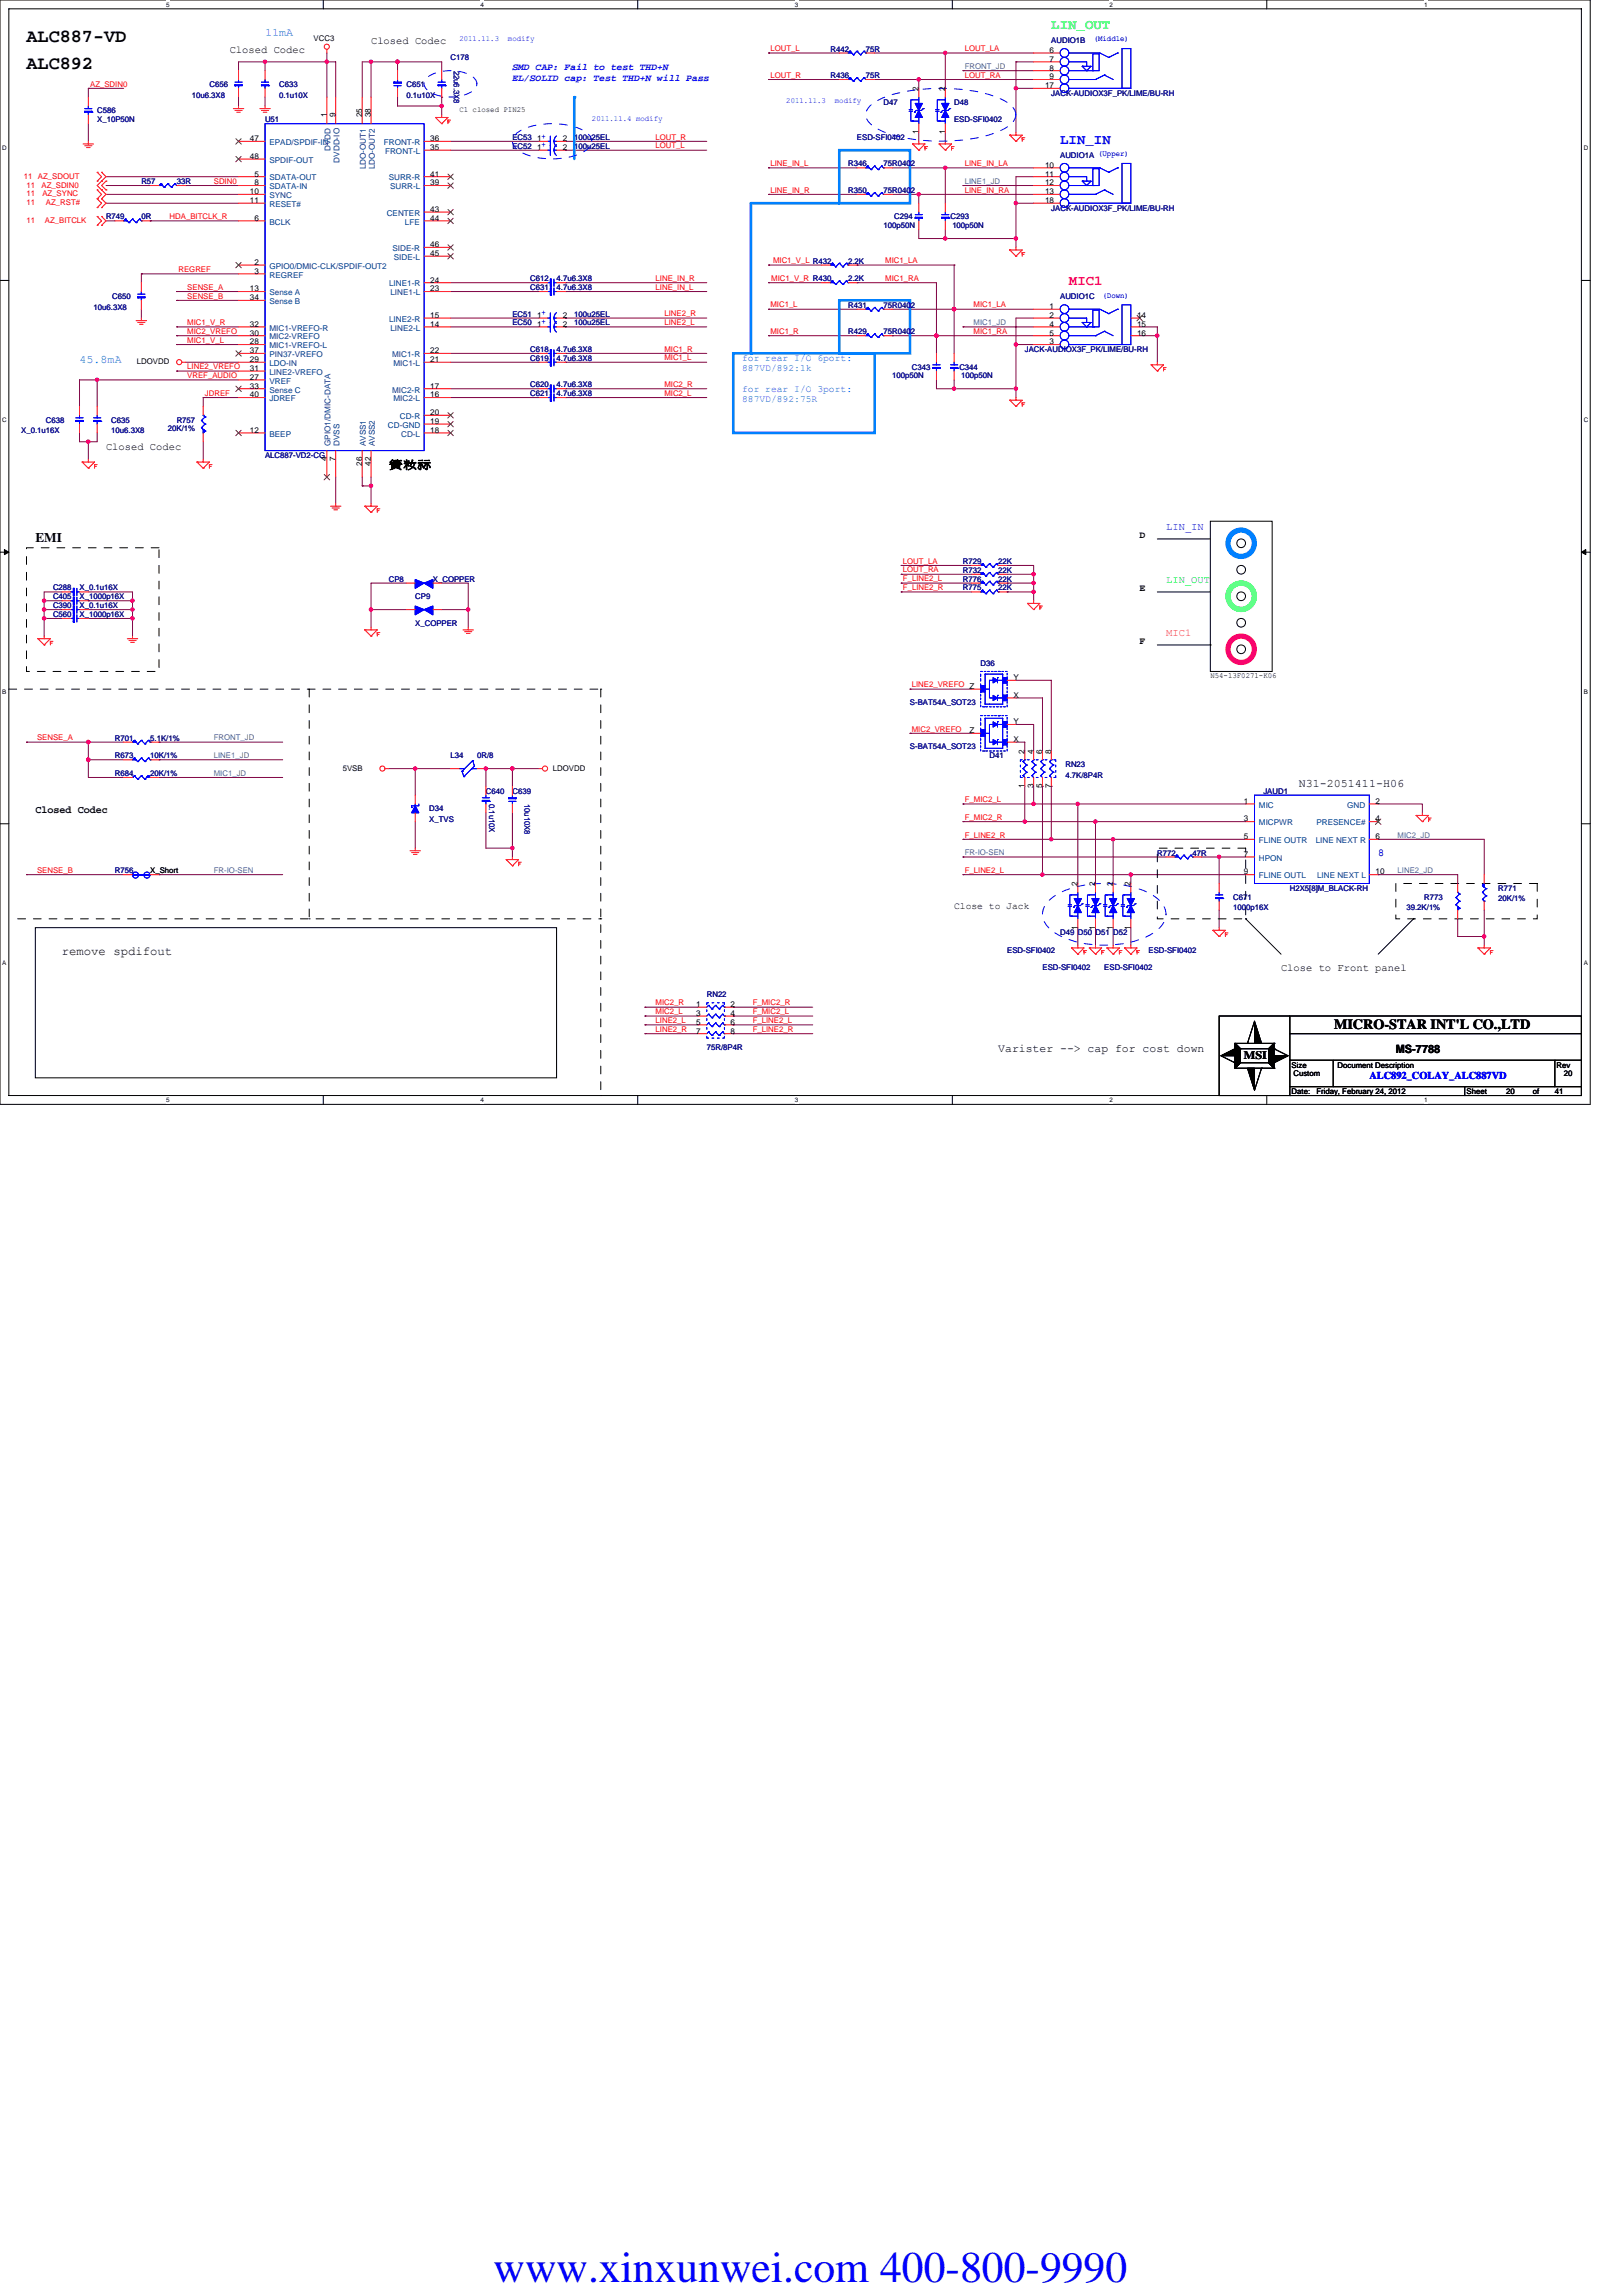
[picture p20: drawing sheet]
<svg xmlns="http://www.w3.org/2000/svg" width="210mm" height="297mm" viewBox="0 0 210 297" stroke-linecap="round" stroke-linejoin="round" font-family="sans-serif">
<defs><g id="words">
<text font-size="5.6" fill="#00f" x="63.9" y="295.3">www.xinxunwei.com 400-800-9990</text>
<g font-size="2.4">
<text x="3.4" y="5.4">ALC887-VD</text>
<text x="3.4" y="8.9">ALC892</text>
</g>
<text font-size="1.8" fill="#00ff40" x="136" y="3.8">LIN_OUT</text>
<text font-size="1.8" fill="#00f" x="137.2" y="18.6">LIN_IN</text>
<text font-size="1.8" fill="#ff0080" x="138.3" y="36.9">MIC1</text>
<text font-size="1.8" x="172.6" y="133.1">MICRO-STAR INT'L CO.,LTD</text>
<text font-size="1.7" x="4.6" y="70.1">EMI</text>
<text font-size="1.6" x="8" y="123.5">remove spdifout</text>
<g font-size="1.5" fill="#0080ff">
<text x="34.3" y="4.6">11mA</text>
<text x="10.3" y="46.9">45.8mA</text>
</g>
<g font-size="1.5">
<text x="50.3" y="60.7">簧籹祘</text>
<text x="168" y="101.8">N31-2051411-H06</text>
<text x="129.2" y="136.1">Varister --&gt; cap for cost down</text>
<text x="160.9" y="137">MSI</text>
<text x="180.6" y="136.2">MS-7788</text>
</g>
<g font-size="1.4">
<text x="48" y="5.7">Closed Codec</text>
<text x="29.7" y="6.8">Closed Codec</text>
<text x="13.7" y="58.2">Closed Codec</text>
<text x="4.6" y="105.2">Closed Codec</text>
<text x="165.7" y="125.7">Close to Front panel</text>
</g>
<g font-size="1.4" fill="#00f">
<text x="150.9" y="68.5">LIN_IN</text>
<text x="178.3" y="110.8">8</text>
<text x="177.2" y="139.6">ALC892_COLAY_ALC887VD</text>
</g>
<text font-size="1.4" fill="#00ff40" x="150.9" y="75.4">LIN_OUT</text>
<text font-size="1.4" fill="#ff0080" x="150.9" y="82.2">MIC1</text>
<g font-size="1.2" fill="#00f">
<text x="66.3" y="9">SMD CAP: Fail to test THD+N</text>
<text x="66.3" y="10.5">EL/SOLID cap: Test THD+N will Pass</text>
</g>
<g font-size="1.2" fill="#0080ff">
<text x="96" y="46.7">for rear I/O 6port:</text>
<text x="96" y="48">887VD/892:1k</text>
<text x="96" y="50.7">for rear I/O 3port:</text>
<text x="96" y="52">887VD/892:75R</text>
</g>
<g font-size="1.2">
<text x="147.4" y="69.6">D</text>
<text x="147.4" y="76.5">E</text>
<text x="147.4" y="83.3">F</text>
<text x="123.4" y="117.6">Close to Jack</text>
</g>
<g font-size="1">
<text x="40.6" y="5.3">VCC3</text>
<text x="118.9" y="11.8" transform="rotate(-90 118.9 11.8)">2</text>
<text x="122.3" y="11.8" transform="rotate(-90 122.3 11.8)">2</text>
<text x="135.2" y="11.4">17</text>
<text x="135.8" y="10.3">9</text>
<text x="135.8" y="9.1">8</text>
<text x="135.8" y="8">7</text>
<text x="135.8" y="6.8">6</text>
<text x="42.3" y="15.2" transform="rotate(-90 42.3 15.2)">1</text>
<text x="43.4" y="15.2" transform="rotate(-90 43.4 15.2)">9</text>
<text x="46.8" y="15.2" transform="rotate(-90 46.8 15.2)">25</text>
<text x="48" y="15.2" transform="rotate(-90 48 15.2)">38</text>
<text x="59.4" y="14.5">C1 closed PIN25</text>
<text x="118.9" y="17.4" transform="rotate(-90 118.9 17.4)">1</text>
<text x="122.3" y="17.4" transform="rotate(-90 122.3 17.4)">1</text>
<text x="32.3" y="20.6">48</text>
<text x="32.3" y="18.3">47</text>
<text x="32.9" y="22.8">5</text>
<text x="32.9" y="24">8</text>
<text x="55.7" y="22.8">41</text>
<text x="55.7" y="18.3">36</text>
<text x="55.7" y="24">39</text>
<text x="55.7" y="19.4">35</text>
<text x="69.5" y="19.4">1</text>
<text x="69.5" y="18.3">1</text>
<text x="72.8" y="19.4">2</text>
<text x="72.8" y="18.3">2</text>
<text x="135.2" y="21.7">10</text>
<text x="135.2" y="22.8">11</text>
<text x="135.2" y="24">12</text>
<text x="32.3" y="25.1">10</text>
<text x="32.3" y="26.3">11</text>
<text x="32.9" y="28.6">6</text>
<text x="55.7" y="27.4">43</text>
<text x="55.7" y="28.6">44</text>
<text x="135.2" y="25.1">13</text>
<text x="135.2" y="26.3">18</text>
<text x="32.9" y="34.3">2</text>
<text x="32.9" y="35.4">3</text>
<text x="55.7" y="33.1">45</text>
<text x="55.7" y="32">46</text>
<text x="32.3" y="37.7">13</text>
<text x="32.3" y="38.8">34</text>
<text x="55.7" y="41.1">15</text>
<text x="55.7" y="36.6">24</text>
<text x="55.7" y="37.7">23</text>
<text x="69.5" y="41.1">1</text>
<text x="72.8" y="41.1">2</text>
<text x="135.8" y="41.1">2</text>
<text x="135.8" y="40">1</text>
<text x="147.1" y="41.1">14</text>
<text x="17.7" y="47.1">LDOVDD</text>
<text x="32.3" y="45.7">37</text>
<text x="32.3" y="42.3">32</text>
<text x="32.3" y="48">31</text>
<text x="32.3" y="43.4">30</text>
<text x="32.3" y="46.8">29</text>
<text x="32.3" y="44.6">28</text>
<text x="55.7" y="46.8">21</text>
<text x="55.7" y="45.7">22</text>
<text x="55.7" y="42.3">14</text>
<text x="69.5" y="42.3">1</text>
<text x="72.8" y="42.3">2</text>
<text x="135.8" y="42.3">4</text>
<text x="135.8" y="44.6">3</text>
<text x="135.8" y="43.4">5</text>
<text x="147.1" y="42.3">15</text>
<text x="147.1" y="43.4">16</text>
<text x="32.3" y="51.4">40</text>
<text x="32.3" y="50.3">33</text>
<text x="32.3" y="49.1">27</text>
<text x="55.7" y="51.4">16</text>
<text x="55.7" y="50.3">17</text>
<text x="55.7" y="53.7">20</text>
<text x="32.3" y="56">12</text>
<text x="42.3" y="59.7" transform="rotate(-90 42.3 59.7)">4</text>
<text x="43.4" y="59.7" transform="rotate(-90 43.4 59.7)">7</text>
<text x="55.7" y="56">18</text>
<text x="55.7" y="54.8">19</text>
<text x="46.8" y="60.3" transform="rotate(-90 46.8 60.3)">26</text>
<text x="48" y="60.3" transform="rotate(-90 48 60.3)">42</text>
<text x="131.1" y="88">Y</text>
<text x="156.6" y="87.7">N54-13F0271-K06</text>
<text x="125.4" y="94.8">Z</text>
<text x="131.1" y="93.7">Y</text>
<text x="131.1" y="96">X</text>
<text x="131.1" y="90.3">X</text>
<text x="44.3" y="99.7">5VSB</text>
<text x="71.5" y="99.7">LDOVDD</text>
<text x="132.6" y="102" transform="rotate(-90 132.6 102)">1</text>
<text x="132.6" y="97.5" transform="rotate(-90 132.6 97.5)">2</text>
<text x="133.7" y="102" transform="rotate(-90 133.7 102)">3</text>
<text x="133.7" y="97.5" transform="rotate(-90 133.7 97.5)">4</text>
<text x="134.9" y="102" transform="rotate(-90 134.9 102)">5</text>
<text x="134.9" y="97.5" transform="rotate(-90 134.9 97.5)">6</text>
<text x="136" y="102" transform="rotate(-90 136 102)">7</text>
<text x="136" y="97.5" transform="rotate(-90 136 97.5)">8</text>
<text x="160.9" y="104">1</text>
<text x="160.9" y="106.3">3</text>
<text x="178" y="106.3">4</text>
<text x="178" y="104">2</text>
<text x="19.4" y="113">X_Short</text>
<text x="160.9" y="113.1">9</text>
<text x="160.9" y="110.8">7</text>
<text x="160.9" y="108.6">5</text>
<text x="178" y="108.6">6</text>
<text x="178" y="113.1">10</text>
<text x="139.4" y="114.6" transform="rotate(-90 139.4 114.6)">2</text>
<text x="141.7" y="114.6" transform="rotate(-90 141.7 114.6)">2</text>
<text x="144" y="114.6" transform="rotate(-90 144 114.6)">2</text>
<text x="146.3" y="114.6" transform="rotate(-90 146.3 114.6)">2</text>
<text x="139.4" y="120.3" transform="rotate(-90 139.4 120.3)">1</text>
<text x="141.7" y="120.3" transform="rotate(-90 141.7 120.3)">1</text>
<text x="144" y="120.3" transform="rotate(-90 144 120.3)">1</text>
<text x="146.3" y="120.3" transform="rotate(-90 146.3 120.3)">1</text>
<text x="90.1" y="130.3">1</text>
<text x="90.1" y="131.4">3</text>
<text x="94.5" y="130.3">2</text>
<text x="94.5" y="131.4">4</text>
<text x="90.1" y="132.6">5</text>
<text x="90.1" y="133.7">7</text>
<text x="94.5" y="132.6">6</text>
<text x="94.5" y="133.7">8</text>
<text x="167.1" y="138.1">Size</text>
<text x="167.1" y="141.5">Date:</text>
<text x="167.3" y="139.3">Custom</text>
<text x="170.3" y="141.5">Friday, February 24, 2012</text>
<text x="173.1" y="138.1">Document Description</text>
<text x="189.7" y="141.5">Sheet</text>
<text x="194.9" y="141.5">20</text>
<text x="198.3" y="141.5">of</text>
<text x="201.2" y="141.5">41</text>
<text x="201.4" y="138.1">Rev</text>
<text x="202.3" y="139.3">20</text>
</g>
<g font-size="1" fill="#00f">
<text x="59.4" y="5.4">2011.11.3</text>
<text x="65.7" y="5.4">modify</text>
<text x="141.5" y="5.4">(Middle)</text>
<text x="70.1" y="17.9">+</text>
<text x="76.6" y="15.6">2011.11.4 modify</text>
<text x="101.7" y="13.4">2011.11.3</text>
<text x="108" y="13.4">modify</text>
<text x="70.1" y="19.1">+</text>
<text x="70.1" y="41.9">+</text>
<text x="70.1" y="40.8">+</text>
<text x="142.6" y="38.5">(Down)</text>
</g>
<g font-size="1" fill="#000080">
<text x="136" y="5.5">AUDIO1B</text>
<text x="27.1" y="11.2">C656</text>
<text x="36.1" y="11.2">C633</text>
<text x="52.6" y="11.2">C651</text>
<text x="58.3" y="7.8">C178</text>
<text x="58.7" y="9.1" transform="rotate(90 58.7 9.1)">22u6.3X8</text>
<text x="107.4" y="6.7">R442</text>
<text x="107.4" y="10.1">R436</text>
<text x="112" y="6.7">75R</text>
<text x="112" y="10.1">75R</text>
<text x="12.6" y="14.7">C586</text>
<text x="12.6" y="15.8">X_10P50N</text>
<text x="24.8" y="12.6">10u6.3X8</text>
<text x="34.3" y="15.8">U51</text>
<text x="36.1" y="12.6">0.1u10X</text>
<text x="52.6" y="12.6">0.1u10X</text>
<text x="114.3" y="13.5">D47</text>
<text x="123.4" y="13.5">D48</text>
<text x="123.4" y="15.8">ESD-SFI0402</text>
<text x="136" y="12.4">JACK-AUDIOX3F_PK/LIME/BU-RH</text>
<text x="18.3" y="23.8">R57</text>
<text x="22.9" y="23.8">33R</text>
<text x="66.3" y="19.2">EC52</text>
<text x="66.3" y="18.1">EC53</text>
<text x="74.3" y="19.2">100u25EL</text>
<text x="74.3" y="18.1">100u25EL</text>
<text x="109.7" y="21.5">R346</text>
<text x="110.9" y="18.1">ESD-SFI0402</text>
<text x="114.3" y="21.5">75R0402</text>
<text x="137.2" y="20.4">AUDIO1A (Upper)</text>
<text x="13.7" y="28.4">R749</text>
<text x="18.3" y="28.4">0R</text>
<text x="109.7" y="25">R350</text>
<text x="114.3" y="25">75R0402</text>
<text x="114.3" y="29.5">100p50N</text>
<text x="115.7" y="28.4">C294</text>
<text x="123" y="28.4">C293</text>
<text x="123.2" y="29.5">100p50N</text>
<text x="136" y="27.2">JACK-AUDIOX3F_PK/LIME/BU-RH</text>
<text x="109.7" y="34.1">2.2K</text>
<text x="12.1" y="40">10u6.3X8</text>
<text x="14.5" y="38.7">C650</text>
<text x="66.3" y="41">EC51</text>
<text x="68.6" y="36.4">C612</text>
<text x="68.6" y="37.5">C631</text>
<text x="72" y="36.4">4.7u6.3X8</text>
<text x="72" y="37.5">4.7u6.3X8</text>
<text x="74.3" y="41">100u25EL</text>
<text x="109.7" y="36.4">2.2K</text>
<text x="109.7" y="39.8">R431</text>
<text x="114.3" y="39.8">75R0402</text>
<text x="137.2" y="38.7">AUDIO1C</text>
<text x="66.3" y="42.1">EC50</text>
<text x="68.6" y="45.5">C618</text>
<text x="68.6" y="46.7">C619</text>
<text x="72" y="45.5">4.7u6.3X8</text>
<text x="72" y="46.7">4.7u6.3X8</text>
<text x="74.3" y="42.1">100u25EL</text>
<text x="109.7" y="43.2">R429</text>
<text x="114.3" y="43.2">75R0402</text>
<text x="118" y="47.8">C343</text>
<text x="124.1" y="47.8">C344</text>
<text x="132.6" y="45.5">JACK-AUDIOX3F_PK/LIME/BU-RH</text>
<text x="68.6" y="50.1">C620</text>
<text x="68.6" y="51.2">C621</text>
<text x="72" y="50.1">4.7u6.3X8</text>
<text x="72" y="51.2">4.7u6.3X8</text>
<text x="115.4" y="49">100p50N</text>
<text x="124.4" y="49">100p50N</text>
<text x="2.8" y="56">X_0.1u16X</text>
<text x="5.9" y="54.7">C638</text>
<text x="14.4" y="54.7">C635</text>
<text x="14.4" y="56">10u6.3X8</text>
<text x="21.7" y="55.8">20K/1%</text>
<text x="22.9" y="54.7">R757</text>
<text x="34.3" y="59.2">ALC887-VD2-CG</text>
<text x="6.9" y="76.4">C288</text>
<text x="6.9" y="77.5">C405</text>
<text x="10.3" y="76.4">X_0.1u16X</text>
<text x="10.3" y="77.5">X_1000p16X</text>
<text x="50.3" y="75.2">CP8</text>
<text x="53.7" y="77.5">CP9</text>
<text x="56" y="75.2">X_COPPER</text>
<text x="124.6" y="74.1">R732</text>
<text x="124.6" y="75.2">R776</text>
<text x="124.6" y="76.4">R775</text>
<text x="124.6" y="73">R729</text>
<text x="129.2" y="74.1">22K</text>
<text x="129.2" y="75.2">22K</text>
<text x="129.2" y="76.4">22K</text>
<text x="129.2" y="73">22K</text>
<text x="6.9" y="79.8">C560</text>
<text x="6.9" y="78.7">C390</text>
<text x="10.3" y="79.8">X_1000p16X</text>
<text x="10.3" y="78.7">X_0.1u16X</text>
<text x="53.7" y="81">X_COPPER</text>
<text x="126.9" y="86.1">D36</text>
<text x="14.9" y="95.8">R701</text>
<text x="19.4" y="95.8">5.1K/1%</text>
<text x="117.7" y="91.2">S-BAT54A_SOT23</text>
<text x="14.9" y="98.1">R673</text>
<text x="14.9" y="100.4">R684</text>
<text x="19.4" y="98.1">10K/1%</text>
<text x="19.4" y="100.4">20K/1%</text>
<text x="58.3" y="98.1">L34</text>
<text x="61.7" y="98.1">0R/8</text>
<text x="117.7" y="97">S-BAT54A_SOT23</text>
<text x="128" y="98.1">D41</text>
<text x="137.8" y="99.3">RN23</text>
<text x="137.8" y="100.6">4.7K/8P4R</text>
<text x="55.5" y="105">D34</text>
<text x="55.5" y="106.3">X_TVS</text>
<text x="62.9" y="102.7">C640</text>
<text x="63.3" y="104" transform="rotate(90 63.3 104)">0.1u10X</text>
<text x="66.3" y="102.7">C639</text>
<text x="67.9" y="104" transform="rotate(90 67.9 104)">10u10X8</text>
<text x="163.4" y="102.7">JAUD1</text>
<text x="14.9" y="113">R756</text>
<text x="149.7" y="110.7">R772</text>
<text x="154.3" y="110.7">47R</text>
<text x="159.6" y="116.4">C671</text>
<text x="159.6" y="117.8">1000p16X</text>
<text x="166.9" y="115.3">H2X5[8]M_BLACK-RH</text>
<text x="182" y="117.8">39.2K/1%</text>
<text x="184.3" y="116.4">R773</text>
<text x="193.8" y="115.3">R771</text>
<text x="193.8" y="116.6">20K/1%</text>
<text x="130.3" y="123.3">ESD-SFI0402</text>
<text x="134.9" y="125.5">ESD-SFI0402</text>
<text x="137.2" y="121">D49</text>
<text x="139.4" y="121">D50</text>
<text x="141.7" y="121">D51 D52</text>
<text x="142.9" y="125.5">ESD-SFI0402</text>
<text x="148.6" y="123.3">ESD-SFI0402</text>
<text x="91.4" y="129">RN22</text>
<text x="91.4" y="135.8">75R/8P4R</text>
</g>
<g font-size="1" fill="#f00">
<text x="11.7" y="11.2">AZ_SDIN0</text>
<text x="99.7" y="6.6">LOUT_L</text>
<text x="99.7" y="10.1">LOUT_R</text>
<text x="124.8" y="6.6">LOUT_LA</text>
<text x="124.8" y="10.1">LOUT_RA</text>
<text x="3.1" y="23.1">11 AZ_SDOUT</text>
<text x="27.7" y="23.8">SDIN0</text>
<text x="84.8" y="18.1">LOUT_R</text>
<text x="84.8" y="19.2">LOUT_L</text>
<text x="99.7" y="21.5">LINE_IN_L</text>
<text x="124.8" y="21.5">LINE_IN_LA</text>
<text x="3.4" y="24.3">11</text>
<text x="3.4" y="25.4">11</text>
<text x="3.4" y="28.9">11</text>
<text x="3.4" y="26.6">11</text>
<text x="5.4" y="24.3">AZ_SDIN0</text>
<text x="5.5" y="25.4">AZ_SYNC</text>
<text x="5.8" y="28.9">AZ_BITCLK</text>
<text x="5.9" y="26.6">AZ_RST#</text>
<text x="21.9" y="28.3">HDA_BITCLK_R</text>
<text x="99.7" y="24.9">LINE_IN_R</text>
<text x="124.8" y="24.9">LINE_IN_RA</text>
<text x="23.1" y="35.2">REGREF</text>
<text x="100" y="34.1">MIC1_V_L R432</text>
<text x="114.5" y="34.1">MIC1_LA</text>
<text x="24.2" y="38.6">SENSE_B</text>
<text x="24.2" y="37.5">SENSE_A</text>
<text x="84.8" y="37.5">LINE_IN_L</text>
<text x="84.8" y="36.3">LINE_IN_R</text>
<text x="86" y="40.9">LINE2_R</text>
<text x="99.7" y="39.8">MIC1_L</text>
<text x="99.8" y="36.3">MIC1_V_R R430</text>
<text x="114.5" y="36.3">MIC1_RA</text>
<text x="126" y="39.8">MIC1_LA</text>
<text x="24.2" y="43.2">MIC2_VREFO</text>
<text x="24.2" y="47.8">LINE2_VREFO</text>
<text x="24.2" y="42.1">MIC1_V_R</text>
<text x="24.2" y="44.3">MIC1_V_L</text>
<text x="86" y="46.6">MIC1_L</text>
<text x="86" y="45.5">MIC1_R</text>
<text x="86" y="42.1">LINE2_L</text>
<text x="99.7" y="43.2">MIC1_R</text>
<text x="126" y="43.2">MIC1_RA</text>
<text x="24.2" y="48.9">VREF_AUDIO</text>
<text x="26.5" y="51.2">JDREF</text>
<text x="86" y="50.1">MIC2_R</text>
<text x="86" y="51.2">MIC2_L</text>
<text x="116.8" y="74.1">LOUT_RA</text>
<text x="116.8" y="72.9">LOUT_LA</text>
<text x="116.8" y="76.3">F_LINE2_R</text>
<text x="116.8" y="75.2">F_LINE2_L</text>
<text x="118" y="88.9">LINE2_VREFO Z</text>
<text x="4.8" y="95.8">SENSE_A</text>
<text x="118" y="94.6">MIC2_VREFO</text>
<text x="124.8" y="106.1">F_MIC2_R</text>
<text x="124.8" y="103.8">F_MIC2_L</text>
<text x="4.8" y="112.9">SENSE_B</text>
<text x="124.8" y="112.9">F_LINE2_L</text>
<text x="124.8" y="108.4">F_LINE2_R</text>
<text x="84.8" y="130.1">MIC2_R</text>
<text x="84.8" y="131.2">MIC2_L</text>
<text x="97.4" y="130.1">F_MIC2_R</text>
<text x="97.4" y="131.2">F_MIC2_L</text>
<text x="84.8" y="132.4">LINE2_L</text>
<text x="84.8" y="133.5">LINE2_R</text>
<text x="97.4" y="132.4">F_LINE2_L</text>
<text x="97.4" y="133.5">F_LINE2_R</text>
</g>
<g font-size="1" fill="#408080">
<text x="124.8" y="8.9">FRONT_JD</text>
<text x="124.8" y="23.8">LINE1_JD</text>
<text x="126" y="42.1">MIC1_JD</text>
<text x="27.7" y="95.8">FRONT_JD</text>
<text x="27.7" y="100.4">MIC1_JD</text>
<text x="27.7" y="98.1">LINE1_JD</text>
<text x="27.7" y="112.9">FR-IO-SEN</text>
<text x="124.8" y="110.6">FR-IO-SEN</text>
<text x="180.8" y="112.9">LINE2_JD</text>
<text x="180.8" y="108.4">MIC2_JD</text>
</g>
<g font-size="1" fill="#004080">
<text x="34.9" y="21.1">SPDIF-OUT</text>
<text x="34.9" y="18.8">EPAD/SPDIF-IN</text>
<text x="34.9" y="23.3">SDATA-OUT</text>
<text x="42.8" y="19.6" transform="rotate(-90 42.8 19.6)">DVDD</text>
<text x="43.9" y="21" transform="rotate(-90 43.9 21)">DVDD-IO</text>
<text x="47.3" y="21.9" transform="rotate(-90 47.3 21.9)">LDO-OUT1</text>
<text x="48.5" y="21.9" transform="rotate(-90 48.5 21.9)">LDO-OUT2</text>
<text x="49.7" y="18.8">FRONT-R</text>
<text x="49.8" y="19.9">FRONT-L</text>
<text x="50.3" y="23.3">SURR-R</text>
<text x="34.9" y="29.1">BCLK</text>
<text x="34.9" y="24.5">SDATA-IN</text>
<text x="34.9" y="25.6">SYNC</text>
<text x="34.9" y="26.8">RESET#</text>
<text x="50" y="27.9">CENTER</text>
<text x="50.5" y="24.5">SURR-L</text>
<text x="52.4" y="29.1">LFE</text>
<text x="34.9" y="34.8">GPIO0/DMIC-CLK/SPDIF-OUT2</text>
<text x="34.9" y="35.9">REGREF</text>
<text x="50.8" y="32.5">SIDE-R</text>
<text x="50.9" y="33.6">SIDE-L</text>
<text x="34.9" y="38.2">Sense A</text>
<text x="34.9" y="39.3">Sense B</text>
<text x="50.3" y="41.6">LINE2-R</text>
<text x="50.3" y="37.1">LINE1-R</text>
<text x="50.5" y="38.2">LINE1-L</text>
<text x="34.9" y="46.2">PIN37-VREFO</text>
<text x="34.9" y="42.8">MIC1-VREFO-R</text>
<text x="34.9" y="43.9">MIC2-VREFO</text>
<text x="34.9" y="47.3">LDO-IN</text>
<text x="34.9" y="45.1">MIC1-VREFO-L</text>
<text x="50.5" y="42.8">LINE2-L</text>
<text x="50.7" y="46.2">MIC1-R</text>
<text x="50.9" y="47.3">MIC1-L</text>
<text x="34.9" y="51.9">JDREF</text>
<text x="34.9" y="50.8">Sense C</text>
<text x="34.9" y="48.5">LINE2-VREFO</text>
<text x="34.9" y="49.6">VREF</text>
<text x="50.7" y="50.8">MIC2-R</text>
<text x="50.9" y="51.9">MIC2-L</text>
<text x="34.9" y="56.5">BEEP</text>
<text x="42.8" y="57.7" transform="rotate(-90 42.8 57.7)">GPIO1/DMIC-DATA</text>
<text x="43.9" y="57.7" transform="rotate(-90 43.9 57.7)">DVSS</text>
<text x="47.3" y="57.7" transform="rotate(-90 47.3 57.7)">AVSS1</text>
<text x="48.5" y="57.7" transform="rotate(-90 48.5 57.7)">AVSS2</text>
<text x="50.2" y="55.4">CD-GND</text>
<text x="51.7" y="54.2">CD-R</text>
<text x="51.9" y="56.5">CD-L</text>
<text x="162.9" y="104.5">MIC</text>
<text x="162.9" y="106.8">MICPWR</text>
<text x="170.3" y="106.8">PRESENCE#</text>
<text x="174.3" y="104.5">GND</text>
<text x="162.9" y="113.6">FLINE OUTL</text>
<text x="162.9" y="111.4">HPON</text>
<text x="162.9" y="109.1">FLINE OUTR</text>
<text x="170.2" y="109.1">LINE NEXT R</text>
<text x="170.4" y="113.6">LINE NEXT L</text>
</g>
<g font-size=".8">
<text x="21.5" y=".8">5</text>
<text x="62.2" y=".8">4</text>
<text x="102.8" y=".8">3</text>
<text x="143.6" y=".8">2</text>
<text x="184.2" y=".8">1</text>
<text x=".3" y="19.4">D</text>
<text x="204.9" y="19.4">D</text>
<text x=".3" y="54.6">C</text>
<text x="204.9" y="54.6">C</text>
<text x=".3" y="89.7">B</text>
<text x="204.9" y="89.7">B</text>
<text x=".3" y="124.9">A</text>
<text x="204.9" y="124.9">A</text>
<text x="21.5" y="142.6">5</text>
<text x="62.2" y="142.6">4</text>
<text x="102.8" y="142.6">3</text>
<text x="143.6" y="142.6">2</text>
<text x="184.2" y="142.6">1</text>
</g>
</g></defs>
<path d="M0 0h205.7v142.9h-205.7zM1.1 1.1h203.5v140.6h-203.5z" fill="none" stroke="#000" stroke-width=".13"/>
<g fill="#fff">
<path d="M21.5 .1h.4v.9h-.4z"/>
<path d="M21.5 141.9h.4v.9h-.4z"/>
</g>
<path d="M41.8 0v1.1M41.8 141.7v1.2" fill="none" stroke="#000" stroke-width=".13"/>
<g fill="#fff">
<path d="M62.2 .1h.4v.9h-.4z"/>
<path d="M62.2 141.9h.4v.9h-.4z"/>
</g>
<path d="M82.5 0v1.1M82.5 141.7v1.2" fill="none" stroke="#000" stroke-width=".13"/>
<g fill="#fff">
<path d="M102.8 .1h.5v.9h-.5z"/>
<path d="M102.8 141.9h.5v.9h-.5z"/>
</g>
<path d="M123.2 0v1.1M123.2 141.7v1.2" fill="none" stroke="#000" stroke-width=".13"/>
<g fill="#fff">
<path d="M143.6 .1h.4v.9h-.4z"/>
<path d="M143.6 141.9h.4v.9h-.4z"/>
</g>
<path d="M163.9 0v1.1M163.9 141.7v1.2" fill="none" stroke="#000" stroke-width=".13"/>
<g fill="#fff">
<path d="M184.2 .1h.5v.9h-.5z"/>
<path d="M184.2 141.9h.5v.9h-.5z"/>
<path d="M.3 18.7h.6v.9h-.6z"/>
<path d="M204.9 18.7h.6v.9h-.6z"/>
<path d="M.3 53.8h.6v1h-.6z"/>
<path d="M204.9 53.8h.6v1h-.6z"/>
</g>
<path d="M0 36.3h1.1M204.6 36.3h1.1" fill="none" stroke="#000" stroke-width=".13"/>
<g fill="#fff">
<path d="M.3 89h.5v.9h-.5z"/>
<path d="M204.9 89h.5v.9h-.5z"/>
</g>
<path d="M0 71.4h1.1M204.6 71.4h1.1" fill="none" stroke="#000" stroke-width=".13"/>
<path d="M.6 71.1l.5 .3-.5 .4zM204.6 71.4l.6-.3v.7z" fill="#000" stroke="#000" stroke-width=".13"/>
<g fill="#fff">
<path d="M.3 124.1h.5v1h-.5z"/>
<path d="M204.9 124.1h.5v1h-.5z"/>
</g>
<g fill="none" stroke="#000" stroke-width=".13">
<path d="M149.7 69.7h6.9M149.7 76.6h6.9M156.6 67.4h8v19.5h-8zM149.7 83.4h6.9M156.6 83.4h.1M0 106.6h1.1M161.2 118.9h.1M161.2 118.9l4.5 4.5M182.9 118.9h.1M182.9 118.9l-4.6 4.5M204.6 106.6h1.1M4.6 120h67.4v19.4h-67.4z"/>
<path d="M157.7 131.4h46.9v10.3h-46.9zM158 136.6l1.8 .9M159.8 137.5h.1M159.8 138.2h.1M159.8 135h5v3.2h-5zM159.8 135l.7 .7M160.5 135.7h3.6v1.8h-3.6zM160.5 137.5l-.7 .7M160.5 135.7h.1M161.4 135h.1M162.3 132.1l-.9 2.9M163.2 138.2h.1"/>
<path d="M163.2 138.2l-.9 2.9M164.1 137.5l.7 .7M164.8 138.2h.1M164.8 135h.1M164.8 135.7h.1M164.8 135l-.7 .7M164.8 135.7l1.8 .9M166.9 133.7h37.7M166.9 137.2h37.7M166.9 131.4v10.3M172.5 137.2v3.4M201.2 137.2v3.4"/>
<path d="M166.9 141.7h.1M166.9 140.6h37.7M189.5 141.7h.1M189.5 140.6v1.1"/>
<circle cx="160.6" cy="70.3" r=".57"/>
<circle cx="160.6" cy="77.1" r=".57"/>
<circle cx="160.6" cy="73.7" r=".57"/>
<circle cx="160.6" cy="80.6" r=".57"/>
<circle cx="160.6" cy="84" r=".57"/>
</g>
<g fill="none" stroke="#800040" stroke-width=".13">
<path d="M11.4 11.4h.1M11.4 11.4h4.6M11.4 16v2.3M11.4 11.4v1.2M30.9 12.6v1.1M34.3 9.1v-1.1h-3.4v1.1M34.3 12.6v1.1M34.3 8h.1M34.3 8h8M42.3 6.9v1.1M42.3 8h.1M42.3 8v4.6"/>
<path d="M42.3 8h1.1v4.6M48 8v4.6M48 8h-1.1v4.6M48 8h3.4v1.1M48 8h.1M51.4 8h5.7v1.1M51.4 8h.1M51.4 12.6v1.1h5.8M57.1 13.7v1.2M57.2 12.6h.1M57.2 12.6v1.1M58.3 18.3h11.4"/>
<path d="M58.3 19.4h11.4M73.2 18.3h.1M73.2 19.4h.1M73.2 18.3h18.2M73.2 19.4h18.2M99.4 10.3h.1M99.4 10.3h9.2M99.4 6.9h.1M99.4 6.9h9.2M113.2 10.3h5.7v1.1M113.2 6.9h9.1v4.5M118.9 10.3h.1"/>
<path d="M118.9 17.1v1.2M118.9 10.3h14.8M122.3 6.9h.1M122.3 17.1v1.2M122.3 6.9h11.4M124.6 9.1h.1M124.6 9.1h9.1M131.4 8h2.3M131.4 8v3.4h2.3M131.4 8h.1M131.4 11.4h.1M131.4 11.4v5.7"/>
<path d="M13.7 28.6h1.2M13.7 24h5.7M13.7 26.3h17.2M13.7 25.1h17.2M13.7 22.9h17.2M18.3 35.4v1.2M18.3 35.4h.1M18.3 35.4h12.6M19.4 28.6h.1M19.4 28.6h11.5M22.9 38.9h.1M22.9 37.7h.1"/>
<path d="M22.9 38.9h8M22.9 37.7h8M24 24h.1M24 24h6.9M58.3 37.7h11.4M58.3 36.6h11.4M73.2 36.6h.1M73.2 36.6h18.2M73.2 37.7h.1M73.2 37.7h18.2M99.4 36.6h.1M99.4 36.6h6.9"/>
<path d="M99.4 25.1h.1M99.4 21.7h.1M99.4 21.7h11.5M99.4 25.1h11.5M99.4 34.3h.1M99.4 34.3h6.9M110.9 36.6h.1M110.9 36.6h10.3v6.8M110.9 34.3h.1M110.9 34.3h12.5M115.4 21.7h6.9M115.4 25.1h3.5"/>
<path d="M118.9 25.1h.1M118.9 25.1h14.8M118.9 25.1v1.2M118.9 29.7v1.2h3.4M122.3 21.7h.1M122.3 21.7h11.4M122.3 29.7v1.2M122.3 21.7v4.6M122.3 30.9h9.1v1.1M122.3 30.9h.1M123.4 34.3h.1M123.4 34.3v5.7"/>
<path d="M124.6 24h.1M124.6 24h9.1M131.4 26.3h2.3M131.4 26.3h.1M131.4 26.3v4.6M133.7 22.9h-2.3v3.4M10.3 56v1.1h1.1M10.3 52.6v-3.5h2.3v3.5M11.4 57.2v2.2M11.4 57.1h.1M12.6 56v1.1h-1.2M12.6 49.1h.1"/>
<path d="M12.6 49.1h18.3M18.3 40v1.1M22.9 43.4h.1M22.9 48h.1M22.9 42.3h.1M22.9 44.6h.1M22.9 43.4h8M22.9 48h8M22.9 42.3h8M22.9 44.6h8M24 46.9h6.9M26.3 57.1v2.3"/>
<path d="M26.3 51.4h.1M26.3 51.4h4.6M26.3 51.4v1.2M58.3 41.1h11.4M58.3 50.3h11.4M58.3 42.3h11.4M58.3 51.4h11.4M58.3 46.9h11.4M58.3 45.7h11.4M73.2 41.1h.1M73.2 41.1h18.2M73.2 50.3h.1"/>
<path d="M73.2 50.3h18.2M73.2 46.9h.1M73.2 46.9h18.2M73.2 51.4h.1M73.2 45.7h.1M73.2 42.3h.1M73.2 51.4h18.2M73.2 42.3h18.2M73.2 45.7h18.2M99.4 43.4h.1M99.4 43.4h11.5M99.4 40h.1"/>
<path d="M99.4 40h11.5M115.4 43.4h.1M115.4 43.4h18.3M115.4 40h8M121.2 43.4h.1M121.2 43.4v2.3M121.2 49.1v1.2h2.2M123.4 40h.1M123.4 40h10.3M123.4 50.3h.1M123.4 40v5.7M123.4 49.1v1.2"/>
<path d="M123.4 50.3h8M124.6 42.3h.1M124.6 42.3h9.1M131.4 44.6h2.3M131.4 50.3v1.1M131.4 44.6h.1M131.4 44.6v5.7M133.7 41.1h-2.3v3.5M147.4 43.4h2.3M147.4 42.3h2.3v1.1M149.7 43.4h.1M149.7 43.4v3.5"/>
<path d="M5.7 78.9v1.1h2.3M5.7 78.9h.1M5.7 77.7v1.2h2.3M5.7 77.7h.1M5.7 77.7h2.3M8 76.6h-2.3v1.1M11.4 77.7h.1M11.4 78.9h5.7M11.4 77.7h5.7M11.4 76.6h5.7v1.1M17.1 78.9h.1M17.1 78.9v3.4"/>
<path d="M17.1 77.7v1.2M43.4 61.7v3.5M46.9 62.9h.1M46.9 62.9h1.1M46.9 61.7v1.2M48 61.7v3.5M48 78.9v2.3M48 78.9h.1M48 78.9h4.6M52.6 75.4h-4.6v3.5M57.2 78.9h3.4M57.2 75.4h3.4v3.5"/>
<path d="M60.6 78.9h.1M60.6 78.9v2.3M116.6 74.3h.1M116.6 74.3h9.1M116.6 73.2h.1M116.6 76.6h.1M116.6 75.4h.1M116.6 75.4h9.1M116.6 73.2h9.1M116.6 76.6h9.1M130.3 73.2h3.4v1.1M130.3 74.3h3.4"/>
<path d="M130.3 76.6h.1M130.3 76.6h3.4M130.3 75.4h.1M130.3 75.4h3.4M133.7 76.6v1.1M133.7 75.4v1.2M133.7 74.3h.1M133.7 74.3v1.1M3.4 96h.1M3.4 96h12.6M5.7 80h.1M5.7 80v2.3"/>
<path d="M11.4 96h.1M11.4 80h5.7M11.4 98.3h.1M11.4 96v4.6h4.6M11.4 98.3h4.6M17.1 80h.1M20.6 96h.1M20.6 98.3h.1M20.6 96h16M20.6 98.3h16M50.3 99.4h3.4M53.7 99.4h4.6"/>
<path d="M53.7 99.4h.1M53.7 99.4v3.5M62.9 99.4h.1M62.9 99.4v2.3M66.3 99.4h.1M66.3 99.4v2.3M69.7 99.4h-6.8M117.7 89.2h.1M117.7 94.9h.1M117.7 89.2h8M117.7 94.9h8M131.4 90.3h3.5v6.9"/>
<path d="M131.4 96h1.2v1.2M131.4 88h4.6v9.2M131.4 93.7h2.3v3.5M3.4 113.2h.1M3.4 113.2h12.6M20.6 113.2h.1M20.6 100.6h.1M20.6 113.2h16M20.6 100.6h16M53.7 106.3v3.4M62.9 105.2v4.5h3.4M66.3 109.7h.1"/>
<path d="M66.3 109.7v1.2M66.3 105.2v4.5M124.6 110.9h.1M124.6 110.9h26.3M124.6 106.3h.1M124.6 104h.1M124.6 108.6h.1M124.6 106.3h17.1M124.6 104h14.8M124.6 108.6h11.4M124.6 113.2h.1M124.6 113.2h10.3"/>
<path d="M132.6 101.7v4.6M132.6 106.3h.1M133.7 104h.1M133.7 101.7v2.3M134.9 113.2h11.4v1.1M134.9 101.7h.1M134.9 101.7v11.5M136 108.6h8M136 101.7h.1M136 101.7v6.9M139.4 104h.1M139.4 104v10.3"/>
<path d="M139.4 104h21.8M141.7 106.3h19.5M141.7 106.3h.1M141.7 106.3v8M144 108.6v5.7M144 108.6h.1M144 108.6h17.2M146.3 113.2h.1M146.3 113.2h14.9M155.4 110.9h2.3M157.7 117.7v2.3M157.7 110.9h3.5"/>
<path d="M157.7 110.9h.1M157.7 110.9v3.4M178.3 113.2h10.3v1.1M178.3 104h5.7v1.2M178.3 113.2h.1M178.3 108.6h.1M178.3 108.6h13.7v4.6M188.6 118.9v2.3h3.4M192 117.7v3.5M83.4 130.3h.1M83.4 131.4h.1M83.4 132.6h.1"/>
<path d="M83.4 133.7h.1M83.4 130.3h6.9M83.4 131.4h6.9M83.4 132.6h6.9M83.4 133.7h6.9M94.9 131.4h.1M94.9 132.6h.1M94.9 133.7h.1M94.9 131.4h10.3M94.9 132.6h10.3M94.9 133.7h10.3M94.9 130.3h.1"/>
<path d="M94.9 130.3h10.3M139.4 120v2.3M141.7 120v2.3M144 120v2.3M146.3 120v2.3M192 121.2h.1M192 121.2v1.1"/>
</g>
<g fill="#f0f" stroke="#f0f" stroke-width=".13">
<circle cx="157.7" cy="110.9" r=".22"/>
<circle cx="60.6" cy="78.9" r=".22"/>
<circle cx="57.1" cy="13.7" r=".22"/>
<circle cx="66.3" cy="99.4" r=".22"/>
<circle cx="53.7" cy="99.4" r=".22"/>
<circle cx="121.1" cy="43.4" r=".22"/>
<circle cx="123.4" cy="40" r=".22"/>
<circle cx="131.4" cy="30.9" r=".22"/>
<circle cx="122.3" cy="30.9" r=".22"/>
<circle cx="122.3" cy="6.8" r=".22"/>
<circle cx="144" cy="108.6" r=".22"/>
<circle cx="11.4" cy="57.1" r=".22"/>
<circle cx="131.4" cy="11.4" r=".22"/>
<circle cx="34.3" cy="8" r=".22"/>
<circle cx="12.6" cy="49.1" r=".22"/>
<circle cx="131.4" cy="50.3" r=".22"/>
<circle cx="123.4" cy="50.3" r=".22"/>
<circle cx="131.4" cy="44.6" r=".22"/>
<circle cx="122.3" cy="21.7" r=".22"/>
<circle cx="131.4" cy="26.3" r=".22"/>
<circle cx="118.9" cy="25.1" r=".22"/>
<circle cx="51.4" cy="8" r=".22"/>
<circle cx="192" cy="121.1" r=".22"/>
<circle cx="48" cy="8" r=".22"/>
<circle cx="133.7" cy="75.4" r=".22"/>
<circle cx="48" cy="62.9" r=".22"/>
<circle cx="42.3" cy="8" r=".22"/>
<circle cx="118.9" cy="10.3" r=".22"/>
<circle cx="66.3" cy="109.7" r=".22"/>
<circle cx="62.9" cy="99.4" r=".22"/>
<circle cx="11.4" cy="96" r=".22"/>
<circle cx="11.4" cy="98.3" r=".22"/>
<circle cx="48" cy="78.9" r=".22"/>
<circle cx="17.1" cy="78.9" r=".22"/>
<circle cx="5.7" cy="78.9" r=".22"/>
<circle cx="17.1" cy="80" r=".22"/>
<circle cx="5.7" cy="80" r=".22"/>
<circle cx="5.7" cy="77.7" r=".22"/>
<circle cx="17.1" cy="77.7" r=".22"/>
<circle cx="134.9" cy="113.1" r=".22"/>
<circle cx="136" cy="108.6" r=".22"/>
<circle cx="133.7" cy="76.6" r=".22"/>
<circle cx="133.7" cy="104" r=".22"/>
<circle cx="132.6" cy="106.3" r=".22"/>
<circle cx="146.3" cy="113.1" r=".22"/>
<circle cx="133.7" cy="74.3" r=".22"/>
<circle cx="139.4" cy="104" r=".22"/>
<circle cx="141.7" cy="106.3" r=".22"/>
<circle cx="149.7" cy="43.4" r=".22"/>
</g>
<g fill="none" stroke="#f00" stroke-width=".13">
<path d="M10.8 18.6h1.3M11 18.9h.9M11.2 19.1h.5M11.4 18.3v.3M11.4 12.6v1.1M11.4 14.9v1.1M30.2 14.1h1.3M30.4 14.3h.9M30.6 14.5h.5M30.9 18.3h3.4M30.9 13.7v.4M30.9 9.1v1.2"/>
<path d="M30.9 11.4v1.2M33.6 14.1h1.4M33.8 14.3h1M34.1 14.5h.4M34.3 9.1v1.2M34.3 11.4v1.2M34.3 13.7v.4M42.3 6.4v.5M42.3 12.6v3.4M43.4 12.6v3.4M46.9 12.6v3.4M48 12.6v3.4"/>
<path d="M51.4 9.1v1.2M51.4 11.4v1.2M54.9 19.4h3.4M54.9 18.3h3.4M56.3 15.2h1.7l-.8 .8M56.3 15.2h.1M56.3 15.2l.9 .8M57.1 9.1v1.2M57.1 11.4v1.2M57.2 16h.1M57.2 14.9v.3M58 15.5h.3"/>
<path d="M58 15.7v-.2v.5M58 15.8h.2M69.7 19.4h1.2M69.7 18.3h1.2M72 19.4h1.2M72 18.3h1.2M108.6 6.9h1.1M108.6 10.3h1.1M112 6.9h1.2M112 10.3h1.2M118.1 18.6h1.6l-.8 .8M118.1 18.6h.1"/>
<path d="M118.1 18.6l.8 .8M118.9 11.4v1.2M118.9 16v1.1M118.9 19.4h.1M118.9 18.3v.3M119.7 19h.3M119.7 19.1v-.1v.4M119.7 19.2h.2M121.5 18.6h1.6l-.8 .8M121.5 18.6h.1M121.5 18.6l.8 .8M122.3 11.4v1.2"/>
<path d="M122.3 16v1.1M122.3 19.4h.1M122.3 18.3v.3M123.1 19h.3M123.1 19.1v-.1v.4M123.1 19.2h.2M130.6 17.5h1.6l-.8 .8M130.6 17.5h.1M130.6 17.5l.8 .8M131.4 18.3h.1M131.4 17.1v.4M132.2 17.8h.4"/>
<path d="M132.2 17.9v-.1v.5M132.2 18.1h.3M133.7 6.9h3.5M133.7 10.3h3.5M133.7 11.4h3.5M133.7 9.1h3.5M133.7 8h3.5M12.6 29.1h.1M12.6 28h.1M12.6 25.7h.1M12.6 24.6h.1M12.6 26.9h.1"/>
<path d="M12.6 28l.5 .6-.5 .5M12.6 24.6l.5 .5-.5 .6M12.6 25.7l.5 .6-.5 .6M12.6 23.4h.1M12.6 22.3h.1M12.6 22.3l.5 .6-.5 .5M13.1 24.6h.1M13.1 28h.1M13.1 29.1h.1M13.1 25.7h.1M13.1 26.9h.1M13.1 28l.6 .6-.6 .5"/>
<path d="M13.1 25.7l.6 .6-.6 .6M13.1 22.3h.1M13.1 23.4h.1M13.1 22.3l.6 .6-1.1 1.1 1.1 1.1-.6 .6M13.7 23.4h.1M13.7 24.6h.1M13.7 23.4l-.6 .6 .6 .6M14.9 28.6h1.1M18.3 36.6v1.1M18.3 38.9v1.1M18.3 28.6h1.1M19.4 24h1.2"/>
<path d="M22.9 24h1.1M30.9 22.9h3.4M30.9 24h3.4M30.9 25.1h3.4M30.9 26.3h3.4M30.9 34.3h3.4M30.9 37.7h3.4M30.9 28.6h3.4M30.9 35.4h3.4M30.9 20.6h3.4M30.9 38.9h3.4M54.9 22.9h3.4"/>
<path d="M54.9 24h3.4M54.9 36.6h3.4M54.9 37.7h3.4M54.9 28.6h3.4M54.9 32h3.4M54.9 33.1h3.4M54.9 27.4h3.4M69.7 36.6h1.2M69.7 37.7h1.2M72 36.6h1.2M72 37.7h1.2M106.3 36.6h1.1"/>
<path d="M106.3 34.3h1.1M109.7 36.6h1.2M109.7 34.3h1.2M110.9 21.7h1.1M110.9 25.1h1.1M114.3 21.7h1.1M114.3 25.1h1.1M118.9 26.3v1.1M118.9 28.6v1.1M122.3 26.3v1.1M122.3 28.6v1.1M130.6 32.3h1.6l-.8 .8"/>
<path d="M130.6 32.3h.1M130.6 32.3l.8 .8M131.4 33.1h.1M131.4 32v.3M132.2 32.7h.4M132.2 32.8v-.1v.4M132.2 32.9h.3M133.7 21.7h3.5M133.7 22.9h3.5M133.7 24h3.5M133.7 25.1h3.5M133.7 26.3h3.5"/>
<path d="M10.3 52.6v1.1M10.3 54.9v1.1M10.6 59.8h1.6l-.8 .8M10.6 59.8h.1M10.6 59.8l.8 .8M11.4 59.4v.4M12.6 52.6v1.1M12.6 54.9v1.1M17.6 41.5h1.4M17.8 41.7h1M18.1 42h.4M18.3 41.1v.4"/>
<path d="M23.5 46.9h.5M25.5 59.8h1.6l-.8 .8M25.5 59.8h.1M25.5 59.8l.8 .8M26.3 52.6v1.1M26.3 56v1.2M26.3 59.4v.4M30.9 42.3h3.4M30.9 43.4h3.4M30.9 45.7h3.4M30.9 46.9h3.4M30.9 50.3h3.4"/>
<path d="M30.9 51.4h3.4M30.9 44.6h3.4M30.9 56h3.4M30.9 48h3.4M30.9 49.1h3.4M42.3 58.3v3.4M43.4 58.3v3.4M46.9 58.3v3.4M48 58.3v3.4M54.9 42.3h3.4M54.9 41.1h3.4M54.9 45.7h3.4"/>
<path d="M54.9 46.9h3.4M54.9 50.3h3.4M54.9 51.4h3.4M54.9 56h3.4M54.9 54.9h3.4M54.9 53.7h3.4M69.7 42.3h1.2M69.7 41.1h1.2M69.7 45.7h1.2M69.7 46.9h1.2M69.7 50.3h1.2M69.7 51.4h1.2"/>
<path d="M72 42.3h1.2M72 41.1h1.2M72 45.7h1.2M72 46.9h1.2M72 50.3h1.2M72 51.4h1.2M110.9 40h1.1M110.9 43.4h1.1M114.3 40h1.1M114.3 43.4h1.1M121.2 45.7v1.2M121.2 48v1.1"/>
<path d="M123.4 45.7v1.2M123.4 48v1.1M130.6 51.8h1.6l-.8 .8M130.6 51.8h.1M130.6 51.8l.8 .8M131.4 52.6h.1M131.4 51.4v.4M132.2 52.1h.4M132.2 52.2v-.1v.5M132.2 52.3h.3M133.7 42.3h3.5M133.7 40h3.5"/>
<path d="M133.7 43.4h3.5M133.7 41.1h3.5M133.7 44.6h3.5M146.3 42.3h1.1M146.3 43.4h1.1M146.3 41.1h1.1M148.9 47.2h1.6l-.8 .8M148.9 47.2h.1M148.9 47.2l.8 .8M149.7 48h.1M149.7 46.9v.3M150.5 47.5h.4"/>
<path d="M150.5 47.7v-.2v.5M150.5 47.8h.3M8 76.6h1.1M8 78.9h1.1M8 77.7h1.1M10.3 76.6h1.1M10.3 78.9h1.1M10.3 77.7h1.1M11.4 60.6h.1M12.2 60.1h.4M12.2 60.2v-.1v.5M12.2 60.3h.3"/>
<path d="M26.3 60.6h.1M27.1 60.1h.3M27.1 60.2v-.1v.5M27.1 60.3h.2M42.8 65.5h1.3M43 65.7h.9M43.2 66h.5M43.4 65.2v.3M47.2 65.5h1.6l-.8 .8M47.2 65.5h.1M47.2 65.5l.8 .8M48 66.3h.1"/>
<path d="M48 65.2v.3M48.8 65.8h.3M48.8 66v-.2v.5M48.8 66.1h.2M52.6 75.4h1.1M52.6 78.9h1.1M56 75.4h1.1M56 78.9h1.1M125.7 76.6h1.2M125.7 74.3h1.2M125.7 75.4h1.2M125.7 73.2h1.2"/>
<path d="M129.2 76.6h1.1M129.2 74.3h1.1M129.2 75.4h1.1M129.2 73.2h1.1M132.9 78.1h1.6l-.8 .8M132.9 78.1h.1M132.9 78.1l.8 .8M133.7 78.9h.1M133.7 77.7v.4M134.5 78.4h.4M134.5 78.5v-.1v.5M134.5 78.6h.3"/>
<path d="M4.9 82.6h1.6l-.8 .8M4.9 82.6h.1M4.9 82.6l.8 .8M5.7 83.4h.1M5.7 82.3v.3M6.5 83h.4M6.5 83.1v-.1v.4M6.5 83.2h.3M8 80h1.1M10.3 80h1.1M16 96h1.1M16 98.3h1.1"/>
<path d="M16.5 82.6h1.3M16.7 82.9h.9M16.9 83.1h.5M17.1 82.3v.3M19.4 96h1.2M19.4 98.3h1.2M47.2 81.5h1.6l-.8 .8M47.2 81.5h.1M47.2 81.5l.8 .8M48 82.3h.1M48 81.2v.3M48.8 81.8h.3"/>
<path d="M48.8 82v-.2v.5M48.8 82.1h.2M49.8 99.4h.5M58.3 99.4h1.1M59.9 81.5h1.4M60.1 81.7h.9M60.3 82h.5M60.6 81.2v.3M61.7 99.4h1.2M69.7 99.4h.5M125.7 94.9h1.2M125.7 89.2h1.2"/>
<path d="M130.3 93.7h1.1M130.3 96h1.1M130.3 88h1.1M130.3 90.3h1.1M132.6 97.2v1.1M133.7 97.2v1.1M134.9 97.2v1.1M136 97.2v1.1M16 113.2h1.1M16 100.6h1.1M19.4 113.2h1.2M19.4 100.6h1.2"/>
<path d="M53 110.1h1.4M53.3 110.3h.9M53.5 110.5h.5M53.7 102.9v1.1M53.7 105.2v1.1M53.7 109.7v.4M62.9 101.7v1.2M62.9 104v1.2M65.5 111.2h1.6l-.8 .8M65.5 111.2h.1M65.5 111.2l.8 .8M66.3 101.7v1.2"/>
<path d="M66.3 104v1.2M66.3 112h.1M66.3 110.9v.3M67.1 111.5h.3M67.1 111.7v-.2v.5M67.1 111.8h.2M132.6 100.6v1.1M133.7 100.6v1.1M134.9 100.6v1.1M136 100.6v1.1M139.4 114.3v1.1M139.4 118.9v1.1"/>
<path d="M141.7 114.3v1.1M141.7 118.9v1.1M144 114.3v1.1M144 118.9v1.1M146.3 114.3v1.1M146.3 118.9v1.1M150.9 110.9h1.1M154.3 110.9h1.1M157.7 114.3v1.1M157.7 116.6v1.1M161.2 113.2h1.1M161.2 104h1.1"/>
<path d="M161.2 108.6h1.1M161.2 110.9h1.1M161.2 106.3h1.1M177.2 113.2h1.1M177.2 104h1.1M177.2 108.6h1.1M177.2 106.3h1.1M183.2 105.5h1.6l-.8 .8M183.2 105.5h.1M183.2 105.5l.8 .8M184 106.3h.1M184 105.2v.3"/>
<path d="M184.8 105.8h.4M184.8 106v-.2v.5M184.8 106.1h.3M188.6 114.3v1.1M188.6 117.7v1.2M192 113.2v1.1M192 116.6v1.1M90.3 130.3h1.1M90.3 131.4h1.1M90.3 132.6h1.1M90.3 133.7h1.1M93.7 130.3h1.2"/>
<path d="M93.7 131.4h1.2M93.7 132.6h1.2M93.7 133.7h1.2M138.6 122.6h1.7l-.9 .8M138.6 122.6h.1M138.6 122.6l.8 .8M139.4 123.4h.1M139.4 122.3v.3M140.3 123h.3M140.3 123.1v-.1v.4M140.3 123.2h.2M140.9 122.6h1.6l-.8 .8"/>
<path d="M140.9 122.6h.1M140.9 122.6l.8 .8M141.7 123.4h.1M141.7 122.3v.3M142.5 123h.4M142.5 123.1v-.1v.4M142.5 123.2h.3M143.2 122.6h1.6l-.8 .8M143.2 122.6h.1M143.2 122.6l.8 .8M144 123.4h.1M144 122.3v.3"/>
<path d="M144.8 123h.4M144.8 123.1v-.1v.4M144.8 123.2h.3M145.5 122.6h1.6l-.8 .8M145.5 122.6h.1M145.5 122.6l.8 .8M146.3 123.4h.1M146.3 122.3v.3M147.1 123h.3M147.1 123.1v-.1v.4M147.1 123.2h.2M156.9 120.4h1.6l-.8 .8"/>
<path d="M156.9 120.4h.1M156.9 120.4l.8 .8M157.7 121.2h.1M157.7 120v.4M158.5 120.7h.4M158.5 120.8v-.1v.5M158.5 120.9h.3M191.2 122.6h1.6l-.8 .8M191.2 122.6h.1M191.2 122.6l.8 .8M192 123.4h.1M192 122.3v.3"/>
<path d="M192.8 123h.4M192.8 123.1v-.1v.4M192.8 123.2h.3"/>
<circle cx="42.3" cy="6" r=".33"/>
<circle cx="23.2" cy="46.9" r=".33"/>
<circle cx="49.5" cy="99.4" r=".33"/>
<circle cx="70.5" cy="99.4" r=".33"/>
</g>
<g fill="#000" stroke="#000" stroke-width=".13">
<path d="M158 136.6l1.8-.9v.9zM162.3 132.1l.9 2.9h-.9zM164.8 136.6h1.8l-1.8 .9zM161.4 138.2h.9v2.9z"/>
<path d="M159.8 135l.7 .7v1.8l-.7 .7z" fill-rule="evenodd"/>
<path d="M159.8 135l.7 .7v1.8l-.7 .7z" fill-rule="evenodd"/>
<path d="M159.8 135l.7 .7v1.8l-.7 .7z" fill-rule="evenodd"/>
<path d="M164.8 135v3.2l-.7-.7v-1.8z" fill-rule="evenodd"/>
<path d="M164.8 135v3.2l-.7-.7v-1.8z" fill-rule="evenodd"/>
<path d="M164.8 135v3.2l-.7-.7v-1.8z" fill-rule="evenodd"/>
</g>
<path d="M3.4 70.9h17.2v16h-17.2zM1.1 89.2h76.6M40 89.2v29.7M77.7 89.2h.1M77.7 89.2v52.5M2.3 118.9h75.4M40 118.9h.1M77.7 118.9h.1M149.7 109.7h11.5v9.2h-11.5zM180.6 114.3h18.3v4.6h-18.3zM77.7 141.7h.1" fill="none" stroke="#000" stroke-width=".13" stroke-dasharray="1 1 1 1 1 1 1 1"/>
<path d="M74.3 12.6h.1M74.3 12.6v8" fill="none" stroke="#0ff" stroke-width=".34"/>
<path d="M108.6 19.4h9.1v6.9h-9.1zM108.6 38.9h9.1v6.8h-9.1zM108.6 26.3h.1M108.6 26.3h-11.4v19.4M94.9 45.7h18.3v10.3h-18.3zM97.2 45.7h.1" fill="none" stroke="#0080ff" stroke-width=".34"/>
<circle cx="160.6" cy="70.3" r="1.7" fill="none" stroke="#0080ff" stroke-width=".68"/>
<circle cx="160.6" cy="77.1" r="1.7" fill="none" stroke="#0f0" stroke-width=".68"/>
<circle cx="160.6" cy="84" r="1.7" fill="none" stroke="#ff0080" stroke-width=".68"/>
<path d="M55.2 10.1a5.4 5.4 0 0 1 6.2 0 .97 .97 0 0 1 0 1.5 5.4 5.4 0 0 1-6.2 0 .98 .98 0 0 1 0-1.5zM66.7 17.4a7 7 0 0 1 4.7-1.4 7.1 7.1 0 0 1 4.8 1.4 1.16 1.16 0 0 1 0 1.8 7 7 0 0 1-4.8 1.4 7 7 0 0 1-4.7-1.4 1.17 1.17 0 0 1 0-1.8zM112.4 13.9a9.3 9.3 0 0 1 5.2-2.2 24 24 0 0 1 11.4 .9 4 4 0 0 1 2.3 1.7 1.62 1.62 0 0 1-.8 2 13 13 0 0 1-6 1.8 22.7 22.7 0 0 1-10.1-1 4 4 0 0 1-2.3-1.8l-.1-.5 .1-.5zM135.8 116.4a9.8 9.8 0 0 1 5.8-2 13 13 0 0 1 7.7 1.5 2.76 2.76 0 0 1 1.5 3 4.1 4.1 0 0 1-2.3 2.2 14.2 14.2 0 0 1-11.3 0 4.2 4.2 0 0 1-2.2-2.2 2.35 2.35 0 0 1 .8-2.5z" fill="none" stroke="#00f" stroke-width=".13" stroke-dasharray="1 1 1 1 1 1 1 1"/>
<g fill="none" stroke="#00f" stroke-width=".13">
<path d="M11 14.4h.9v.1h-.9zM11 14.1h.9M11.4 14.5v.4M11.4 13.7v.4M11.9 14.5h.1M30.4 11h.9v.1h-.9zM30.4 10.6h.9M30.4 11.1h.1M30.9 11.1v.3M30.9 10.3v.3M33.8 11h1v.1h-1zM33.8 10.6h1"/>
<path d="M34.3 11.1v.3M34.3 10.3v.3M34.3 16h20.6v42.3h-20.6zM34.8 11.1h.1M51 10.6h.9v.2h-.9zM51 11.1h.9M51 10.6h.1M51.4 10.3v.3M51.4 11.1v.3M56.7 11h.9v.1h-.9zM56.7 10.6h.9M57.1 11.1v.3"/>
<path d="M57.1 10.3v.3M57.6 11.1h.1M70.9 19.4h.3M70.9 18.3h.3M71.2 18.8v1.3M71.2 17.6v1.4M71.7 19.4h.3M71.7 18.3h.3M71.7 18.3l.1 .5 .2 .2M72 18.7a.9 .9 0 0 0 0 1.4M72 17.6l-.2 .2-.1 .5M110 6.6h.1"/>
<path d="M110 10.1h.1M110 6.6l-.3 .3M110 6.6l.4 .5M110 10.1l-.3 .2M110 10.1l.4 .4M110.4 7.1h.1M110.4 10.5h.1M110.9 6.6h.1M110.9 10.1h.1M110.9 6.6l-.5 .5M110.9 6.6l.4 .5M110.9 10.1l-.5 .4"/>
<path d="M110.9 10.1l.4 .4M111.3 7.1h.1M111.3 10.5h.1M111.8 6.6h.1M111.8 10.1h.1M111.8 6.6l-.5 .5M111.8 6.6l.2 .3M111.8 10.1l-.5 .4M111.8 10.1l.2 .2M112 6.9h.1M112 10.3h.1M117.6 14.4h.5"/>
<path d="M117.6 14.2h.5M117.8 14.4v1.3h.3M118.1 15.7h.8M118.1 15.7h.1M118.3 14.5h.1M118.9 12.6v.8M118.9 15.2v.8M118.9 12.9h-1.1v1.3M119.4 14.1l-.2 .2h-.7l-.2 .2M119.4 14.1h.1M121.1 14.4h.4M121.1 14.2h.4"/>
<path d="M121.3 14.4v1.3h.2M121.5 15.7h.8M121.5 15.7h.1M121.7 14.5h.1M122.3 12.6v.8M122.3 15.2v.8M122.3 12.9h-1v1.3M122.9 14.1l-.3 .2h-.6l-.3 .2M122.9 14.1h.1M138.3 8h2.3v.6M138.3 9.1h2.3M138.3 11.4h8"/>
<path d="M138.3 6.9h4l1.1 .5M138.3 10.3h3.4M140 8.6h1.2l-.6 .5M140 8.6h.1M140 8.6l.6 .5M140.6 9.1h.1M140.6 9.1h.8M141.4 7h.8v2.1h-.8zM141.4 9.1h.1M141.7 10.3h.1M142.9 9.7h.1M142.9 9.7l-1.2 .6"/>
<path d="M142.9 9.7l1.1 .6M143.4 7.4h.1M144.6 6.9h.1M144.6 6.9l-1.2 .5M145.2 6.3h1.1v5.1h-1.1zM16.2 28.3h.1M16.2 28.3l-.2 .3M16.2 28.3l.5 .5M16.7 28.8h.1M17.1 28.3h.1M17.1 28.3l-.4 .5M17.1 28.3l.5 .5"/>
<path d="M17.6 28.8h.1M17.8 38.4h1v.1h-1zM17.8 38.1h1M17.8 38.5h.1M18.1 28.3h.1M18.1 28.3l-.5 .5M18.1 28.3l.2 .3M18.3 38.5v.4M18.3 37.7v.4M18.3 28.6h.1M20.8 23.8h.1M20.8 23.8l-.2 .2"/>
<path d="M20.8 23.8l.5 .4M21.3 24.2h.1M21.7 23.8h.1M21.7 23.8l-.4 .4M21.7 23.8l.5 .4M22.2 24.2h.1M22.6 23.8h.1M22.6 23.8l-.4 .4M22.6 23.8l.3 .2M22.9 24h.1M70.9 36.6h.3M70.9 37.7h.3"/>
<path d="M71.2 36.1h.1v.9h-.1zM71.2 37h.1M71.2 37.3h.1v.9h-.1zM71.2 38.2h.1M71.7 36.1v.9M71.7 36.6h.3M71.7 37.3v.9M71.7 37.7h.3M107.7 34.1h.1M107.7 36.3h.1M107.7 34.1l-.3 .2M107.7 34.1l.4 .4"/>
<path d="M107.7 36.3l-.3 .3M107.7 36.3l.4 .5M108.1 34.5h.1M108.1 36.8h.1M108.6 34.1h.1M108.6 36.3h.1M108.6 34.1l-.5 .4M108.6 34.1l.5 .4M108.6 36.3l-.5 .5M108.6 36.3l.5 .5M109.1 34.5h.1M109.1 36.8h.1"/>
<path d="M109.5 34.1h.1M109.5 36.3h.1M109.5 34.1l-.4 .4M109.5 34.1l.2 .2M109.5 36.3l-.4 .5M109.5 36.3l.2 .3M109.7 34.3h.1M109.7 36.6h.1M112.2 39.8h.1M112.2 21.5h.1M112.2 24.9h.1M112.2 39.8l-.2 .2"/>
<path d="M112.2 39.8l.5 .4M112.2 21.5l-.2 .2M112.2 21.5l.5 .4M112.2 24.9l-.2 .2M112.2 24.9l.5 .5M112.7 21.9h.1M112.7 25.4h.1M113.2 39.8h.1M113.2 21.5h.1M113.2 24.9h.1M113.2 39.8l-.5 .4M113.2 39.8l.4 .4"/>
<path d="M113.2 21.5l-.5 .4M113.2 21.5l.4 .4M113.2 24.9l-.5 .5M113.2 24.9l.4 .5M113.6 21.9h.1M113.6 25.4h.1M114.1 39.8h.1M114.1 21.5h.1M114.1 24.9h.1M114.1 39.8l-.5 .4M114.1 39.8l.2 .2M114.1 21.5l-.5 .4"/>
<path d="M114.1 21.5l.2 .2M114.1 24.9l-.5 .5M114.1 24.9l.2 .2M114.3 21.7h.1M114.3 25.1h.1M118.4 28.1h.9v.1h-.9zM118.4 27.8h.9M118.4 28.2h.1M118.9 28.2v.4M118.9 27.4v.4M121.8 28.1h1v.1h-1zM121.8 27.8h1"/>
<path d="M122.3 28.2v.4M122.3 27.4v.4M122.8 28.2h.1M138.3 22.9h2.3v.5M138.3 24h2.3M138.3 26.3h8M138.3 21.7h4l1.1 .6M138.3 25.1h3.4M140 23.4h1.2l-.6 .6M140 23.4h.1M140 23.4l.6 .6M140.6 24h.1"/>
<path d="M140.6 24h.9M141.4 21.8h.8v2.2h-.8zM141.5 24h.1M141.7 25.1h.1M142.9 24.6h.1M142.9 24.6l-1.2 .5M142.9 24.6l1.1 .5M143.4 22.3h.1M144.6 21.7h.1M144.6 21.7l-1.2 .6M145.2 21.1h1.1v5.2h-1.1zM145.2 39.4h1.1v5.2h-1.1z"/>
<path d="M9.8 54.4h1v.1h-1zM9.8 54.1h1M9.8 54.5h.1M10.3 54.5v.4M10.3 53.7v.4M12.1 54.4h.9v.1h-.9zM12.1 54.1h.9M12.6 54.5v.4M12.6 53.7v.4M13 54.5h.1M26.1 55.3h.1M26.1 54.4h.1"/>
<path d="M26.1 55.3l.4 .5M26.1 54.4l.4 .5M26.3 53.7h.1M26.3 53.7l.2 .3M26.5 55.8h.1M26.5 54.9h.1M26.5 54h.1M26.5 55.8l-.2 .2M26.5 54.9l-.4 .4M26.5 54l-.4 .4M70.9 42.3h.3M70.9 41.1h.3"/>
<path d="M70.9 45.7h.3M70.9 46.9h.3M70.9 50.3h.3M70.9 51.4h.3M71.2 41.6v1.4M71.2 40.5v1.3M71.2 45.3h.1v.9h-.1zM71.2 46.2h.1M71.2 46.4h.1v.9h-.1zM71.2 47.3h.1M71.2 49.8h.1v1h-.1zM71.2 50.8h.1"/>
<path d="M71.2 51h.1v.9h-.1zM71.2 51.9h.1M71.7 42.3h.3M71.7 41.1h.3M71.7 41.1l.1 .5 .2 .2M71.7 45.3v.9M71.7 45.7h.3M71.7 46.4v.9M71.7 46.9h.3M71.7 49.8v1M71.7 50.3h.3M71.7 51v.9"/>
<path d="M71.7 51.4h.3M72 41.6a.9 .9 0 0 0 0 1.4M72 40.4l-.2 .2-.1 .5M112.2 43.2h.1M112.2 43.2l-.2 .2M112.2 43.2l.5 .5M112.7 40.2h.1M112.7 43.7h.1M113.2 43.2h.1M113.2 43.2l-.5 .5M113.2 43.2l.4 .5M113.6 40.2h.1"/>
<path d="M113.6 43.7h.1M114.1 43.2h.1M114.1 43.2l-.5 .5M114.1 43.2l.2 .2M114.3 40h.1M114.3 43.4h.1M120.7 47.5h.9v.2h-.9zM120.7 47.2h.9M120.7 47.7h.1M121.2 47.7v.3M121.2 46.9v.3M123 47.5h.9v.2h-.9z"/>
<path d="M123 47.2h.9M123.4 47.7v.3M123.4 46.9v.3M123.9 47.7h.1M138.3 41.1h2.3v.6M138.3 42.3h2.3M138.3 44.6h8M138.3 40h4l1.1 .6M138.3 43.4h3.4M140 41.7h1.2l-.6 .6M140 41.7h.1M140 41.7l.6 .6"/>
<path d="M140.6 42.3h.1M140.6 42.3h.9M141.4 40.1h.8v2.2h-.8zM141.5 42.3h.1M141.7 43.4h.1M142.9 42.9h.1M142.9 42.9l-1.2 .5M142.9 42.9l1.1 .5M143.4 40.6h.1M144.6 40h.1M144.6 40l-1.2 .6M9.1 76.6h.4"/>
<path d="M9.1 78.9h.4M9.1 77.7h.4M9.5 76.1h.1v.9h-.1zM9.5 77h.1M9.5 79.5h.1v1h-.1zM9.5 78.4h.1v.9h-.1zM9.5 79.3h.1M9.5 77.3h.1v.9h-.1zM9.5 78.2h.1M9.9 76.1v.9M9.9 76.6h.4M9.9 79.5v1"/>
<path d="M9.9 78.4v.9M9.9 78.9h.4M9.9 77.3v.9M9.9 77.7h.4M127.1 74.1h.1M127.1 75.2h.1M127.1 76.3h.1M127.1 72.9h.1M127.1 74.1l-.2 .2M127.1 74.1l.5 .4M127.1 75.2l-.2 .2M127.1 75.2l.5 .5"/>
<path d="M127.1 76.3l-.2 .3M127.1 76.3l.5 .5M127.1 72.9l-.2 .3M127.1 72.9l.5 .5M127.6 74.5h.1M127.6 75.7h.1M127.6 76.8h.1M127.6 73.4h.1M128 74.1h.1M128 75.2h.1M128 76.3h.1M128 72.9h.1"/>
<path d="M128 74.1l-.4 .4M128 74.1l.5 .4M128 75.2l-.4 .5M128 75.2l.5 .5M128 76.3l-.4 .5M128 76.3l.5 .5M128 72.9l-.4 .5M128 72.9l.5 .5M128.5 74.5h.1M128.5 75.7h.1M128.5 76.8h.1M128.5 73.4h.1"/>
<path d="M128.9 74.1h.1M128.9 75.2h.1M128.9 76.3h.1M128.9 72.9h.1M128.9 74.1l-.4 .4M128.9 74.1l.3 .2M128.9 75.2l-.4 .5M128.9 75.2l.3 .2M128.9 76.3l-.4 .5M128.9 76.3l.3 .3M128.9 72.9l-.4 .5M128.9 72.9l.3 .3"/>
<path d="M129.2 74.3h.1M129.2 75.4h.1M129.2 76.6h.1M129.2 73.2h.1M9.1 80h.4M9.5 80.5h.1M9.9 80h.4M17.4 95.8h.1M17.4 98.1h.1M17.4 95.8l-.3 .2M17.4 95.8l.4 .4M17.4 98.1l-.3 .2"/>
<path d="M17.4 98.1l.4 .4M17.8 96.2h.1M17.8 98.5h.1M18.3 95.8h.1M18.3 98.1h.1M18.3 95.8l-.5 .4M18.3 95.8l.5 .4M18.3 98.1l-.5 .4M18.3 98.1l.5 .4M18.8 96.2h.1M18.8 98.5h.1M19.2 95.8h.1"/>
<path d="M19.2 98.1h.1M19.2 95.8l-.4 .4M19.2 95.8l.2 .2M19.2 98.1l-.4 .4M19.2 98.1l.2 .2M19.4 96h.1M19.4 98.3h.1M59.4 99.4h.1M59.4 99.4h.7M59.8 99.8h.1M59.8 99.8l.2 .7M61 99.4h.1"/>
<path d="M61 99.4h.7M61.2 98.4h.1M61.2 98.4l.2 .7-1.4 1.4M61.2 98.4l-1.4 1.4M126.9 92.6h.2M126.9 92.9v.4M126.9 93.5v.2M126.9 93.6v.2M126.9 94.2v.2M126.9 94.6v.3M126.9 95.1v.2M126.9 95.5v.3"/>
<path d="M126.9 96v.2M126.9 96.5v.2M126.9 96.9v.3M126.9 86.9h.2M126.9 87.2v.3M126.9 87.8v.2M126.9 87.9v.2M126.9 88.5v.2M126.9 88.9v.3M126.9 89.4v.2M126.9 89.8v.3M126.9 90.3v.2"/>
<path d="M126.9 90.8v.2M126.9 91.2v.2M127.1 97.2h.3M127.1 91.4h.3M127.3 92.6h.3M127.3 86.9h.3M127.4 94.9h.6M127.4 94.4h-.4v.8h.4M127.4 89.2h.6M127.4 88.7h-.4v.8h.4M127.6 97.2h.2M127.6 91.4h.2"/>
<path d="M127.8 92.6h.2M127.8 86.9h.2M127.9 92.9h-.5v3.9h2.3v-3.9h-1.7M127.9 87.2h-.5v3.9h2.3v-3.9h-1.7M128 97.2h.2M128 91.4h.2M128.2 92.6h.3M128.2 86.9h.3M128.5 97.2h.2M128.5 93.7h-.5v2.3h.5M128.5 91.4h.2M128.5 88h-.5v2.3h.5"/>
<path d="M128.7 92.6h.2M128.7 86.9h.2M128.9 97.2h.3M128.9 91.4h.3M129.1 93.4h.1M129.1 87.7h.1M129.1 87.7v.6M129.1 93.4v.7M129.1 96h.6M129.1 93.7h.6M129.1 95.7h.1M129.1 90.3h.6"/>
<path d="M129.1 88h.6M129.1 90h.1M129.1 90v.6M129.1 95.7v.7M129.2 94.9h.1M129.2 89.2h.1M129.3 92.6h-.1h.2M129.3 86.9h-.1h.2M129.4 97.2h.2M129.4 91.4h.2M129.6 92.6h.2M129.6 86.9h.2"/>
<path d="M129.7 93.4h.5v.7h-.5M129.7 95.7h.5v.7h-.5M129.7 87.7h.5v.6h-.5M129.7 90h.5v.6h-.5M129.8 97.2h.3M129.8 91.4h.3M130.1 92.6h.2M130.1 86.9h.2M130.3 96.9v.3M130.3 96.5v.2M130.3 96v.2M130.3 95.5v.3"/>
<path d="M130.3 95.1v.2M130.3 94.6v.3M130.3 94.2v.2M130.3 93.7v.3M130.3 93.3v.2M130.3 92.8v.2M130.3 91.2v.2M130.3 90.8v.2M130.3 90.3v.2M130.3 89.8v.3M130.3 89.4v.2M130.3 88.9v.3"/>
<path d="M130.3 88.5v.2M130.3 88v.2M130.3 87.5v.3M130.3 87.1v.2M132 99v.2M132 99.7v.2M132.2 98.3h-.2v.2M132.4 99.4h.1M132.4 98.5h.1M132.4 99.4l.4 .5M132.4 98.5l.4 .5M132.6 98.3h.1"/>
<path d="M132.6 98.3l-.2 .2M132.8 99.9h.1M132.8 99h.1M132.8 99.9l-.4 .5M132.8 99l-.4 .4M132.9 98.3h.3M133.5 99.4h.1M133.5 98.5h.1M133.5 99.4l.5 .5M133.5 98.5l.5 .5M133.7 98.3h.1M133.7 98.3l-.2 .2"/>
<path d="M134 99.9h.1M134 99h.1M134 99.9l-.5 .5M134 99l-.5 .4M134.1 98.3h.2M134.6 99.4h.1M134.6 98.5h.1M134.6 99.4l.5 .5M134.6 98.5l.5 .5M134.9 98.3h.1M134.9 98.3l-.3 .2M135.1 99.9h.1"/>
<path d="M135.1 99h.1M135.1 99.9l-.5 .5M135.1 99l-.5 .4M135.2 98.3h.2M135.8 99.4h.1M135.8 98.5h.1M135.8 99.4l.4 .5M135.8 98.5l.4 .5M136 98.3h.1M136 98.3l-.2 .2M136.2 99.9h.1M136.2 99h.1"/>
<path d="M136.2 99.9l-.4 .5M136.2 99l-.4 .4M136.4 98.3h.2v.2M136.6 99.7v.2M136.6 99v.2M17.1 100.6h.1M17.4 100.4h.1M17.4 100.4l.4 .4M17.4 100.4l-.3 .2M17.8 100.8h.1M18.3 100.4h.1M18.3 100.4l.5 .4"/>
<path d="M18.3 100.4l-.5 .4M18.8 100.8h.1M19.2 100.4h.1M19.2 100.4l.2 .2M19.2 100.4l-.4 .4M53.3 104.5h.1M53.7 104v.2M54.2 104v.2h-.9v.3M60 100.5h.1M62.4 103.5h.9v.2h-.9zM62.4 103.2h.9M62.9 103.7v.3"/>
<path d="M62.9 102.9v.3M63.3 103.7h.1M65.8 103.2h1v.1h-1zM65.8 103.7h1M65.8 103.2h.1M66.3 102.9v.3M66.3 103.7v.3M132 100.4v.2h.2M132.4 100.4h.1M132.4 100.4l.2 .2M132.9 100.6h.3M133.5 100.4h.1"/>
<path d="M133.5 100.4l.2 .2M134.1 100.6h.2M134.6 100.4h.1M134.6 100.4l.3 .2M135.2 100.6h.2M135.8 100.4h.1M135.8 100.4l.2 .2M136.6 100.4v.2h-.2M138.2 117.3h.4M138.2 117.1h.4M138.4 117.3v1.2h.2M138.6 118.5h.8"/>
<path d="M138.6 118.5h.1M138.9 117.4h.1M139.4 115.4v.8M139.4 118.1v.8M139.4 115.8h-1v1.3M140 116.9l-.2 .3h-.7l-.2 .2M140 116.9h.1M140.5 117.3h.4M140.5 117.1h.4M140.7 117.3v1.2h.2M140.9 118.5h.8M140.9 118.5h.1"/>
<path d="M141.2 117.4h.1M141.7 115.4v.8M141.7 118.1v.8M141.7 115.8h-1v1.3M142.3 116.9l-.2 .3h-.7l-.2 .2M142.3 116.9h.1M142.8 117.3h.4M142.8 117.1h.4M143 117.3v1.2h.2M143.2 118.5h.8M143.2 118.5h.1M143.4 117.4h.1"/>
<path d="M144 115.4v.8M144 118.1v.8M144 115.8h-1v1.3M144.6 116.9l-.2 .3h-.7l-.3 .2M144.6 116.9h.1M145.1 117.3h.4M145.1 117.1h.4M145.3 117.3v1.2h.2M145.5 118.5h.8M145.5 118.5h.1M145.7 117.4h.1M146.3 115.4v.8"/>
<path d="M146.3 118.1v.8M146.3 115.8h-1v1.3M146.9 116.9l-.3 .3h-.6l-.3 .2M146.9 116.9h.1M152.3 110.6h.1M152.3 110.6l-.3 .3M152.3 110.6l.4 .5M152.7 111.1h.1M153.2 110.6h.1M153.2 110.6l-.5 .5M153.2 110.6l.4 .5M153.6 111.1h.1"/>
<path d="M154.1 110.6h.1M154.1 110.6l-.5 .5M154.1 110.6l.2 .3M154.3 110.9h.1M157.3 116.1h.9v.1h-.9zM157.3 115.8h.9M157.7 116.2v.4M157.7 115.4v.4M158.2 116.2h.1M162.3 102.9h14.9v11.4h-14.9zM188.4 117.1h.1M188.4 116.1h.1"/>
<path d="M188.4 117.1l.4 .4M188.4 116.1l.4 .5M188.6 115.4h.1M188.6 115.4l.2 .3M188.8 117.5h.1M188.8 116.6h.1M188.8 115.7h.1M188.8 117.5l-.2 .2M188.8 116.6l-.4 .5M188.8 115.7l-.4 .4M191.8 114.5h.1M191.8 115.4h.1"/>
<path d="M191.8 116.4h.1M191.8 114.5l.5 .5M191.8 115.4l.5 .5M191.8 116.4l.2 .2M192 116.6h.1M192 114.3l-.2 .2M192.3 115h.1M192.3 115.9h.1M192.3 115l-.5 .4M192.3 115.9l-.5 .5M91.4 134.1v.2h.3M91.4 130.6v.3"/>
<path d="M91.4 131.8v.2M91.4 132.9v.3M91.7 129.7h-.3v.3M91.7 130.1h.1M91.7 131.2h.1M91.7 132.4h.1M91.7 133.5h.1M91.7 130.1l-.3 .2M91.7 130.1l.4 .4M91.7 131.2l-.3 .2M91.7 131.2l.4 .5M91.7 132.4l-.3 .2"/>
<path d="M91.7 132.4l.4 .4M91.7 133.5l-.3 .2M91.7 133.5l.4 .5M92.1 134.3h.3M92.1 129.7h.3M92.1 130.5h.1M92.1 131.7h.1M92.1 132.8h.1M92.1 134h.1M92.6 130.1h.1M92.6 131.2h.1M92.6 132.4h.1"/>
<path d="M92.6 133.5h.1M92.6 130.1l-.5 .4M92.6 130.1l.4 .4M92.6 131.2l-.5 .5M92.6 131.2l.4 .5M92.6 132.4l-.5 .4M92.6 132.4l.4 .4M92.6 133.5l-.5 .5M92.6 133.5l.4 .5M92.8 134.3h.2M92.8 129.7h.2M93 130.5h.1"/>
<path d="M93 131.7h.1M93 132.8h.1M93 134h.1M93.5 129.7h.2v.3M93.5 130.1h.1M93.5 131.2h.1M93.5 132.4h.1M93.5 133.5h.1M93.5 130.1l-.5 .4M93.5 130.1l.2 .2M93.5 131.2l-.5 .5M93.5 131.2l.2 .2"/>
<path d="M93.5 132.4l-.5 .4M93.5 132.4l.2 .2M93.5 133.5l-.5 .5M93.5 133.5l.2 .2M93.7 134.1v.2h-.2M93.7 132.9v.3M93.7 131.8v.2M93.7 130.6v.3M93.7 130.3h.1M93.7 131.4h.1M93.7 132.6h.1M93.7 133.7h.1"/>
<circle cx="137.7" cy="10.3" r=".57"/>
<circle cx="137.7" cy="6.8" r=".57"/>
<circle cx="137.7" cy="11.4" r=".57"/>
<circle cx="137.7" cy="9.1" r=".57"/>
<circle cx="137.7" cy="8" r=".57"/>
<circle cx="137.7" cy="25.1" r=".57"/>
<circle cx="137.7" cy="40" r=".57"/>
<circle cx="137.7" cy="21.7" r=".57"/>
<circle cx="137.7" cy="26.3" r=".57"/>
<circle cx="137.7" cy="24" r=".57"/>
<circle cx="137.7" cy="22.8" r=".57"/>
<circle cx="137.7" cy="43.4" r=".57"/>
<circle cx="137.7" cy="44.6" r=".57"/>
<circle cx="137.7" cy="42.3" r=".57"/>
<circle cx="137.7" cy="41.1" r=".57"/>
<circle cx="17.5" cy="113.2" r=".39"/>
<circle cx="19" cy="113.2" r=".39"/>
</g>
<g fill="#00f" stroke="#00f" stroke-width=".13">
<path d="M128.5 95.7l.6 .3-.6 .4z"/>
<path d="M128.5 93.4l.6 .3-.6 .4z"/>
<path d="M118.9 14.3l.4 .9h-.9z"/>
<path d="M118.4 13.4h.9l-.4 .9z"/>
<path d="M146.3 117.2l.5 .9h-1z"/>
<path d="M145.8 116.2h1l-.5 1z"/>
<path d="M144 117.2l.5 .9h-.9z"/>
<path d="M143.6 116.2h.9l-.5 1z"/>
<path d="M53.7 104.2l.5 1h-.9z"/>
<path d="M122.3 14.3l.5 .9h-1z"/>
<path d="M121.8 13.4h1l-.5 .9z"/>
<path d="M141.7 117.2l.5 .9h-.9z"/>
<path d="M141.3 116.2h.9l-.5 1z"/>
<path d="M53.7 75l1.2 .4-1.2 .7z"/>
<path d="M54.9 75.4l1.1-.4v1.1z"/>
<path d="M53.7 78.4l1.2 .5-1.2 .6z"/>
<path d="M54.9 78.9l1.1-.5v1.1z"/>
<path d="M139.4 117.2l.5 .9h-.9z"/>
<path d="M139 116.2h.9l-.5 1z"/>
<path d="M128.5 90l.6 .3-.6 .3z"/>
<path d="M128.5 87.7l.6 .3-.6 .3z"/>
<path d="M17.1 113.2h2.3v.1h-2.3z" fill-rule="evenodd"/>
<path d="M17.1 113.2h2.3v.1h-2.3z" fill-rule="evenodd"/>
<path d="M129.7 95.7h.6v.7h-.6z" fill-rule="evenodd"/>
<path d="M129.7 93.4h.6v.7h-.6z" fill-rule="evenodd"/>
<path d="M126.9 94.4h.5v.8h-.5z" fill-rule="evenodd"/>
<path d="M129.7 95.7h.6v.7h-.6z" fill-rule="evenodd"/>
<path d="M129.7 93.4h.6v.7h-.6z" fill-rule="evenodd"/>
<path d="M126.9 94.4h.5v.8h-.5z" fill-rule="evenodd"/>
<path d="M127.1 74.1l.2 .2h-.4l.2-.2 .2 .2z" fill-rule="evenodd"/>
<path d="M127.1 74.1l.2 .2h-.4l.2-.2 .2 .2z" fill-rule="evenodd"/>
<path d="M17.4 95.8l.2 .2h-.5l.3-.2 .2 .2z" fill-rule="evenodd"/>
<path d="M17.4 95.8l.2 .2h-.5l.3-.2 .2 .2z" fill-rule="evenodd"/>
<path d="M112.2 39.8l.3 .2h-.5l.2-.2 .3 .2z" fill-rule="evenodd"/>
<path d="M112.2 39.8l.3 .2h-.5l.2-.2 .3 .2z" fill-rule="evenodd"/>
<path d="M26.3 55.5l.2 .3-.2 .2v-.5l.2 .3z" fill-rule="evenodd"/>
<path d="M26.3 55.5l.2 .3-.2 .2v-.5l.2 .3z" fill-rule="evenodd"/>
<path d="M112 43.4l.2-.2 .3 .2-.3-.2 .3 .2z" fill-rule="evenodd"/>
<path d="M112 43.4l.2-.2 .3 .2-.3-.2 .3 .2z" fill-rule="evenodd"/>
<path d="M127.1 75.2l.2 .2h-.4l.2-.2 .2 .2z" fill-rule="evenodd"/>
<path d="M127.1 75.2l.2 .2h-.4l.2-.2 .2 .2z" fill-rule="evenodd"/>
<path d="M109.7 6.9l.3-.3 .2 .3-.2-.3 .2 .3z" fill-rule="evenodd"/>
<path d="M109.7 6.9l.3-.3 .2 .3-.2-.3 .2 .3z" fill-rule="evenodd"/>
<path d="M17.4 98.1l.2 .2h-.5l.3-.2 .2 .2z" fill-rule="evenodd"/>
<path d="M17.4 98.1l.2 .2h-.5l.3-.2 .2 .2z" fill-rule="evenodd"/>
<path d="M107.4 34.3l.3-.2 .2 .2-.2-.2 .2 .2z" fill-rule="evenodd"/>
<path d="M107.4 34.3l.3-.2 .2 .2-.2-.2 .2 .2z" fill-rule="evenodd"/>
<path d="M127.1 76.3l.2 .3h-.4l.2-.3 .2 .3z" fill-rule="evenodd"/>
<path d="M127.1 76.3l.2 .3h-.4l.2-.3 .2 .3z" fill-rule="evenodd"/>
<path d="M109.7 10.3l.3-.2 .2 .2-.2-.2 .2 .2z" fill-rule="evenodd"/>
<path d="M109.7 10.3l.3-.2 .2 .2-.2-.2 .2 .2z" fill-rule="evenodd"/>
<path d="M112.2 21.5l.3 .2h-.5l.2-.2 .3 .2z" fill-rule="evenodd"/>
<path d="M112.2 21.5l.3 .2h-.5l.2-.2 .3 .2z" fill-rule="evenodd"/>
<path d="M107.4 36.6l.3-.3 .2 .3-.2-.3 .2 .3z" fill-rule="evenodd"/>
<path d="M107.4 36.6l.3-.3 .2 .3-.2-.3 .2 .3z" fill-rule="evenodd"/>
<path d="M20.8 23.8l.2 .2h-.4l.2-.2 .2 .2z" fill-rule="evenodd"/>
<path d="M20.8 23.8l.2 .2h-.4l.2-.2 .2 .2z" fill-rule="evenodd"/>
<path d="M112.2 24.9l.3 .2h-.5l.2-.2 .3 .2z" fill-rule="evenodd"/>
<path d="M112.2 24.9l.3 .2h-.5l.2-.2 .3 .2z" fill-rule="evenodd"/>
<path d="M152.3 110.6l.2 .3h-.5l.3-.3 .2 .3z" fill-rule="evenodd"/>
<path d="M152.3 110.6l.2 .3h-.5l.3-.3 .2 .3z" fill-rule="evenodd"/>
<path d="M188.6 117.3l.2 .2-.2 .2v-.4l.2 .2z" fill-rule="evenodd"/>
<path d="M188.6 117.3l.2 .2-.2 .2v-.4l.2 .2z" fill-rule="evenodd"/>
<path d="M191.8 114.5l.2-.2v.5z" fill-rule="evenodd"/>
<path d="M191.8 114.5l.2-.2v.5z" fill-rule="evenodd"/>
<path d="M16.2 28.3l.3 .3h-.5l.2-.3 .3 .3z" fill-rule="evenodd"/>
<path d="M16.2 28.3l.3 .3h-.5l.2-.3 .3 .3z" fill-rule="evenodd"/>
<path d="M129.7 90h.6v.6h-.6z" fill-rule="evenodd"/>
<path d="M129.7 87.7h.6v.6h-.6z" fill-rule="evenodd"/>
<path d="M126.9 88.7h.5v.8h-.5z" fill-rule="evenodd"/>
<path d="M129.7 90h.6v.6h-.6z" fill-rule="evenodd"/>
<path d="M129.7 87.7h.6v.6h-.6z" fill-rule="evenodd"/>
<path d="M126.9 88.7h.5v.8h-.5z" fill-rule="evenodd"/>
<path d="M19 100.6l.2-.2 .2 .2h-.4l.2-.2z" fill-rule="evenodd"/>
<path d="M19 100.6l.2-.2 .2 .2h-.4l.2-.2z" fill-rule="evenodd"/>
<path d="M127.1 72.9l.2 .3h-.4l.2-.3 .2 .3z" fill-rule="evenodd"/>
<path d="M127.1 72.9l.2 .3h-.4l.2-.3 .2 .3z" fill-rule="evenodd"/>
</g>
<g fill="none" stroke="#804000" stroke-width=".13">
<path d="M30.5 17.9l.7 .7M31.2 17.9l-.7 .7M30.5 34l.7 .6M30.5 20.2l.7 .7M31.2 34l-.7 .6M31.2 20.2l-.7 .7M58 31.7l.7 .7M58 32.8l.7 .7M58 28.2l.7 .7M58 22.5l.7 .7M58 23.7l.7 .7M58 27.1l.7 .7"/>
<path d="M58.6 28.2l-.7 .7M58.6 31.7l-.7 .7M58.6 32.8l-.7 .7M58.6 22.5l-.7 .7M58.6 23.7l-.7 .7M58.6 27.1l-.7 .7M30.5 55.7l.7 .7M30.5 45.4l.7 .7M30.5 50l.7 .7M31.2 55.7l-.7 .7M31.2 50l-.7 .7M31.2 45.4l-.7 .7"/>
<path d="M58 55.7l.7 .7M58 54.5l.7 .7M58 53.4l.7 .7M58.6 55.7l-.7 .7M58.6 54.5l-.7 .7M58.6 53.4l-.7 .7M147.1 40.8l.7 .7M147.8 40.8l-.7 .7M42 61.4l.7 .7M42.6 61.4l-.7 .7M178 106l.7 .7M178.6 106l-.7 .7"/>
</g>
<use href="#words"/>
</svg>
